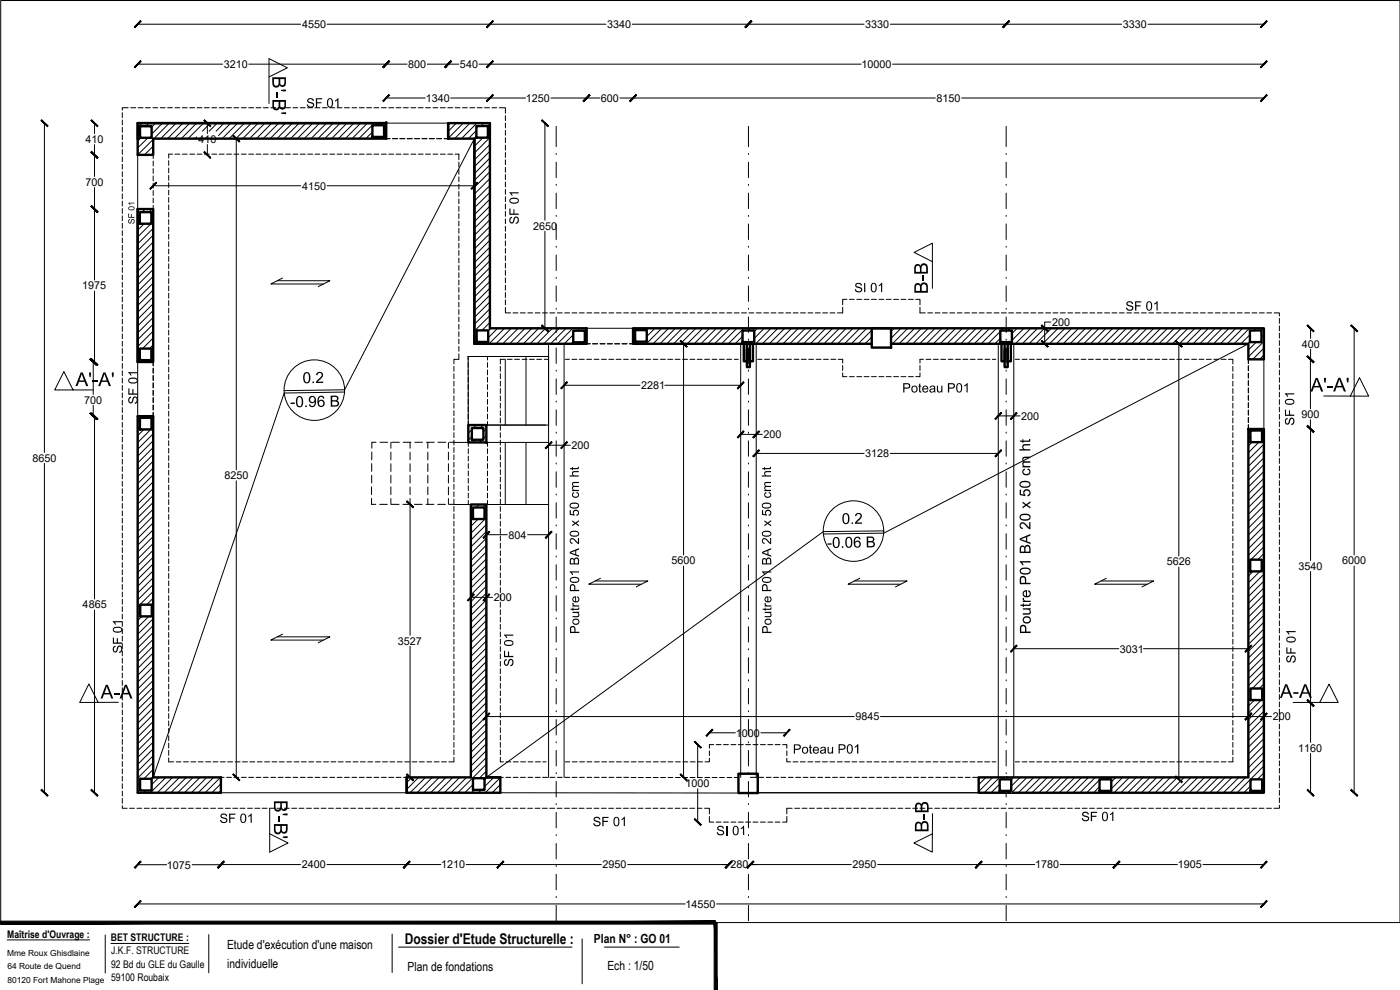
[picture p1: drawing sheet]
<svg xmlns="http://www.w3.org/2000/svg" width="420mm" height="297mm" viewBox="0 0 420 297" stroke-linecap="round" stroke-linejoin="round" font-family="sans-serif">
<defs><g id="words">
<text font-size="4.4" x="121.5" y="283.3">Dossier d'Etude Structurelle :</text>
<g font-size="3.8">
<text x="68.2" y="284.8">Etude d'exécution d'une maison</text>
<text x="178.3" y="283.1">Plan N° : GO 01</text>
<text x="68.2" y="290.5">individuelle</text>
<text x="122.3" y="291.2">Plan de fondations</text>
<text x="182.3" y="291">Ech : 1/50</text>
</g>
<g font-size="3.2">
<text x="90.6" y="8.4">4550</text>
<text x="182.2" y="8.4">3340</text>
<text x="259.7" y="8.4">3330</text>
<text x="337" y="8.4">3330</text>
<text x="67.1" y="20.4">3210</text>
<text x="122.5" y="20.4">800</text>
<text x="138" y="20.4">540</text>
<text x="258.5" y="20.4">10000</text>
<text x="127.8" y="30.6">1340</text>
<text x="157.8" y="30.6">1250</text>
<text x="180.3" y="30.6">600</text>
<text x="281.1" y="30.6">8150</text>
<text x="25.7" y="42.9">410</text>
<text x="59.6" y="42.9">410</text>
<text x="25.7" y="55.7">700</text>
<text x="90.6" y="56.9">4150</text>
<text x="160" y="68.9">2650</text>
<text x="24.6" y="86.8">1975</text>
<text x="315.8" y="97.8">200</text>
<text x="390.7" y="104.3">400</text>
<text x="192.4" y="116.7">2281</text>
<text x="25.3" y="121.1">700</text>
<text x="306.5" y="125.9">200</text>
<text x="390.6" y="125.5">900</text>
<text x="229.2" y="131.5">200</text>
<text x="171.5" y="134.7">200</text>
<text x="259.7" y="137.2">3128</text>
<text x="9.7" y="138.5">8650</text>
<text x="67.4" y="143.7">8250</text>
<text x="152.6" y="161.6">804</text>
<text x="201.5" y="169.3">5600</text>
<text x="350.2" y="169.6">5626</text>
<text x="389.7" y="171">3540</text>
<text x="402.8" y="169.3">6000</text>
<text x="24.8" y="182.5">4865</text>
<text x="148.2" y="180.4">200</text>
<text x="119.4" y="193.4">3527</text>
<text x="336.1" y="195.8">3031</text>
<text x="220.8" y="221">1000</text>
<text x="256.7" y="216.1">9845</text>
<text x="382" y="216.1">200</text>
<text x="389.6" y="225.5">1160</text>
<text x="205.7" y="236.2">1000</text>
<text x="50.1" y="260.6">1075</text>
<text x="90.6" y="260.5">2400</text>
<text x="132.4" y="260.5">1210</text>
<text x="180.8" y="260.5">2950</text>
<text x="219.2" y="260.5">280</text>
<text x="255.9" y="260.5">2950</text>
<text x="310.7" y="260.5">1780</text>
<text x="353.4" y="260.5">1905</text>
<text x="205.7" y="272.4">14550</text>
<text x="2.2" y="281.3">Maîtrise d'Ouvrage :</text>
<text x="33.3" y="282.4">BET STRUCTURE :</text>
<text x="33.4" y="286.4">J.K.F. STRUCTURE</text>
<text x="33.4" y="290.3">92 Bd du GLE du Gaulle</text>
<text x="33.4" y="294.2">59100 Roubaix</text>
</g>
<g font-size="2.5">
<text x="2.2" y="286.7">Mme Roux Ghisdlaine</text>
<text x="2.2" y="290.8">64 Route de Quend</text>
<text x="2.2" y="294.8">80120 Fort Mahone Plage</text>
</g>
</g></defs>
<g fill="none" stroke="#000" stroke-width=".3">
<path d="M41.3 19.2h25.5M41.3 7.3h48.9M74.7 19.2h47.5M98.2 7.3h83.7M128.2 19.2h9.5M143.8 19.2h114.6M189.7 7.3h69.6M267.2 7.3h69.5M267.9 19.2h111.4M344.6 7.3h34.7M13.3 36.9v98.8M28.4 36.9v3.2"/>
<path d="M62.2 36.9v3.2M115.9 29.4h11.7M135.3 29.4h22.4M163.5 36.9v29.2M165.4 29.4h14.6M186.1 29.4h94.6M288.6 29.4h90.7M28.4 43.4v9.5M28.4 56.2v27.8M46 55.7h44.2M62.2 43.4v3.1M70.9 41.6v99.4"/>
<path d="M98.2 55.7h44.2M163.5 69.4v29.1M28.4 87.3v21.3M315.4 96.6h-1.9v6.6M393.3 98.5v3M406.4 98.5v68M28 108.6v9.7M169.3 115.6h22.8M199.5 115.6h22.8M205.1 103.2v63.3M353.8 103.2v63.6M393.3 104.8v17.9"/>
<path d="M13.3 139.1v98.8M28 121.7v3.2M28.4 124.9v54.8M164.6 133.6h6.6M222.3 130.3h6.5M226.9 136h32.4M267.2 136h32.4M299.6 124.8h6.5M393.3 126v42.2M70.9 144.3v88.9M123.1 151.3v39.3M141.3 179.2h6.5"/>
<path d="M146 160.4h6.3M158.3 160.4h6.3M205.1 169.8v63.4M353.8 170.1v63.7M393.3 171.5v51.2M406.4 169.8v68.1M28.4 183v54.9M123.1 193.9v39.3M304.2 194.6h31.5M343.2 194.6h31.5M146 215h110.4M212.9 219.9h7.8"/>
<path d="M228.3 219.9h7.8M264.2 215h117.4M209.4 223.4v10M209.4 236.7v10M393.3 226v11.9M41.3 259.4h8.7M57.7 259.4h8.6M66.3 259.4h23.9M98.1 259.4h34.2M139.9 259.4h40.6M188.4 259.4h30.3M225.2 259.4h30.3"/>
<path d="M263.4 259.4h47.2M318.2 259.4h35.2M361 259.4h18.3M41.3 271.2h164.3M215.1 271.2h164.2"/>
</g>
<g fill="#000" stroke="#000" stroke-width=".3">
<path d="M42.2 18.2l-1.7 2.1 1.9-1.9zM42.2 18.2l-1.7 2.1-.2-.2z"/>
<path d="M42.2 6.2l-1.7 2.1 1.9-1.9zM42.2 6.2l-1.7 2.1-.2-.2z"/>
<path d="M116.7 18.2l-1.6 2.1 1.8-1.9zM116.7 18.2l-1.6 2.1-.2-.2z"/>
<path d="M135.3 18.2l-1.7 2.1 1.9-1.9zM135.3 18.2l-1.7 2.1-.2-.2z"/>
<path d="M146 8.1l.2 .2 1.7-2.1zM147.9 6.2l.1 .2-1.8 1.9z"/>
<path d="M147.9 18.2l-1.7 2.1 1.8-1.9zM147.9 18.2l-1.7 2.1-.2-.2z"/>
<path d="M147.9 6.2l-1.7 2.1 1.8-1.9zM147.9 6.2l-1.7 2.1-.2-.2z"/>
<path d="M223.6 8.1l.2 .2 1.6-2.1zM225.4 6.2l.2 .2-1.8 1.9z"/>
<path d="M225.4 6.2l-1.6 2.1 1.8-1.9zM225.4 6.2l-1.6 2.1-.2-.2z"/>
<path d="M300.9 8.1l.2 .2 1.7-2.1zM302.8 6.2l.2 .2-1.9 1.9z"/>
<path d="M302.8 6.2l-1.7 2.1 1.9-1.9zM302.8 6.2l-1.7 2.1-.2-.2z"/>
<path d="M380.1 6.2l-1.8 1.9 .2 .2zM380.1 6.2l.2 .2-1.8 1.9z"/>
<path d="M12.3 36.1l1.9 1.9 .2-.2zM12.3 36.1l.2-.2 1.9 1.9z"/>
<path d="M27.3 36.1l1.9 1.9 .2-.2zM27.3 36.1l.2-.2 1.9 1.9z"/>
<path d="M61.2 36.1l1.9 1.9 .1-.2zM61.4 35.9l1.8 1.9-2-1.7z"/>
<path d="M116.7 18.2l-1.8 1.9 .2 .2zM116.7 18.2l.2 .2-1.8 1.9z"/>
<path d="M116.7 28.4l-1.6 2.1 1.8-1.9zM116.7 28.4l-1.6 2.1-.2-.2z"/>
<path d="M133.4 20.1l.2 .2 1.7-2.1zM135.3 18.2l.2 .2-1.9 1.9z"/>
<path d="M146 20.1l.2 .2 1.7-2.1zM147.9 18.2l.1 .2-1.8 1.9z"/>
<path d="M146 30.3l.2 .2 1.7-2.1zM147.9 28.4l.1 .2-1.8 1.9z"/>
<path d="M147.9 28.4l-1.7 2.1 1.8-1.9zM147.9 28.4l-1.7 2.1-.2-.2z"/>
<path d="M162.5 36.1l1.9 1.9 .2-.2zM162.5 36.1l.2-.2 1.9 1.9z"/>
<path d="M175 30.3l.2 .2 1.7-2.1zM176.9 28.4l.2 .2-1.9 1.9z"/>
<path d="M176.9 28.4l-1.7 2.1 1.9-1.9zM176.9 28.4l-1.7 2.1-.2-.2z"/>
<path d="M189 30.3l.1 .2 1.7-2.1zM190.8 28.4l.2 .2-1.9 1.9z"/>
<path d="M190.8 28.4l-1.7 2.1 1.9-1.9zM190.8 28.4l-1.7 2.1-.1-.2z"/>
<path d="M380.1 28.4l-1.8 1.9 .2 .2zM380.1 28.4l.2 .2-1.8 1.9z"/>
<path d="M380.1 18.2l-1.8 1.9 .2 .2zM380.1 18.2l.2 .2-1.8 1.9z"/>
<path d="M27.3 45.7l2.1 1.6-1.9-1.8zM27.3 45.7l2.1 1.6-.2 .2z"/>
<path d="M27.3 45.7l1.9 1.8 .2-.2zM27.3 45.7l.2-.2 1.9 1.8z"/>
<path d="M46.8 54.7l-1.7 2.1 1.9-1.9zM46.8 54.7l-1.7 2.1-.1-.2z"/>
<path d="M61.4 45.5l-.2 .2 2 1.6zM61.2 45.7l2 1.6-.1 .2z"/>
<path d="M69.9 40.8l1.9 1.8 .2-.2zM69.9 40.8l.2-.2 1.9 1.8z"/>
<path d="M141.4 56.6l.2 .2 1.6-2.1zM143.2 54.7l.2 .2-1.8 1.9z"/>
<path d="M27.3 61.9l2.1 1.7-1.9-1.9zM27.3 61.9l2.1 1.7-.2 .2z"/>
<path d="M27.3 61.9l1.9 1.9 .2-.2zM27.3 61.9l.2-.2 1.9 1.9z"/>
<path d="M162.7 97.5l-.2 .2 2.1 1.6zM162.5 97.7l2.1 1.6-.2 .3z"/>
<path d="M312.5 97.7l1.9 1.9 .2-.3zM312.5 97.7l.2-.2 1.9 1.8z"/>
<path d="M392.3 97.7l1.8 1.9 .2-.3zM392.3 97.7l.2-.2 1.8 1.8z"/>
<path d="M405.4 97.7l1.8 1.9 .3-.3zM405.4 97.7l.2-.2 1.9 1.8z"/>
<path d="M27.3 107.8l2.1 1.7-1.9-1.9zM27.3 107.8l2.1 1.7-.2 .1z"/>
<path d="M27 107.8l1.8 1.8 .2-.1zM27.1 107.6l1.9 1.9-2-1.7z"/>
<path d="M170.1 114.6l-1.7 2.1 1.9-1.9zM170.1 114.6l-1.7 2.1-.1-.3z"/>
<path d="M204.1 102.3l1.9 1.9 .2-.2zM204.1 102.3l.2-.2 1.9 1.9z"/>
<path d="M223.1 114.6l-1.8 1.8 .1 .3zM223.1 114.6l.2 .2-1.9 1.9z"/>
<path d="M312.5 102.3l2.1 1.7-1.9-1.9zM312.5 102.3l2.1 1.7-.2 .2z"/>
<path d="M352.7 102.3l1.9 1.9 .2-.2zM352.7 102.3l.2-.2 1.9 1.9z"/>
<path d="M392.3 107l2 1.6-1.8-1.8zM392.3 107l2 1.6-.2 .2z"/>
<path d="M392.3 107l1.8 1.8 .2-.2zM392.3 107l.2-.2 1.8 1.8z"/>
<path d="M27.1 123.9l-.1 .1 2 1.7zM27 124l2 1.7-.2 .2z"/>
<path d="M27.3 124l1.9 1.9 .2-.2zM27.3 124l.2-.1 1.9 1.8z"/>
<path d="M165.5 132.5l-1.7 2.1 1.9-1.9zM165.5 132.5l-1.7 2.1-.2-.2z"/>
<path d="M168.3 134.4l.1 .2 1.7-2.1zM170.1 132.5l.2 .2-1.9 1.9z"/>
<path d="M223.1 129.3l-1.7 2.1 1.9-1.9zM223.1 129.3l-1.7 2.1-.1-.2z"/>
<path d="M225.9 131.2l.2 .2 1.7-2.1zM227.8 129.3l.2 .2-1.9 1.9z"/>
<path d="M227.8 135l-1.7 2.1 1.9-1.9zM227.8 135l-1.7 2.1-.2-.3z"/>
<path d="M298.6 136.8l.1 .3 1.7-2.1zM300.4 135l.2 .2-1.9 1.9z"/>
<path d="M300.4 123.8l-1.7 2 1.9-1.8zM300.4 123.8l-1.7 2-.1-.2z"/>
<path d="M305.1 123.8l-1.9 1.8 .2 .2zM305.1 123.8l.2 .2-1.9 1.8z"/>
<path d="M392.5 127.7l-.2 .2 2 1.6zM392.3 127.9l2 1.6-.2 .2z"/>
<path d="M392.3 127.9l1.8 1.8 .2-.2zM392.5 127.7l1.8 1.8-2-1.6z"/>
<path d="M122 150.5l1.9 1.8 .2-.2zM122 150.5l.2-.2 1.9 1.8z"/>
<path d="M146.8 159.4l-1.6 2.1 1.8-1.9zM146.8 159.4l-1.6 2.1-.3-.2z"/>
<path d="M142.2 178.2l-1.7 2.1 1.9-1.9zM142.2 178.2l-1.7 2.1-.2-.2z"/>
<path d="M163.6 161.3l.2 .2 1.7-2.1zM165.5 159.4l.2 .2-1.9 1.9z"/>
<path d="M144.9 180.1l.3 .2 1.6-2.1zM146.8 178.2l.2 .2-1.8 1.9z"/>
<path d="M305.1 193.6l-1.7 2.1 1.9-1.9zM305.1 193.6l-1.7 2.1-.2-.3z"/>
<path d="M373.6 195.4l.2 .3 1.7-2.1zM375.5 193.6l.2 .2-1.9 1.9z"/>
<path d="M146.8 213.9l-1.6 2.1 1.8-1.8zM146.8 213.9l-1.6 2.1-.3-.2z"/>
<path d="M213.7 218.8l-1.6 2.1 1.9-1.9zM211.9 220.7l1.8-1.9-1.6 2.1z"/>
<path d="M375.5 213.9l-1.9 1.9 .2 .2zM375.5 213.9l.2 .3-1.9 1.8z"/>
<path d="M375.5 213.9l-1.7 2.1 1.9-1.8zM375.5 213.9l-1.7 2.1-.2-.2z"/>
<path d="M380.1 213.9l-1.8 1.9 .2 .2zM380.1 213.9l.2 .3-1.8 1.8z"/>
<path d="M392.5 209.9l-.2 .2 2 1.7zM392.3 210.1l2 1.7-.2 .1z"/>
<path d="M392.3 210.1l1.8 1.8 .2-.1zM392.3 210.1l.2-.2 1.8 1.9z"/>
<path d="M12.5 236.8l-.2 .3 2.1 1.6zM12.3 237.1l2.1 1.6-.2 .2z"/>
<path d="M27.3 237.1l2.1 1.6-1.9-1.9zM27.3 237.1l2.1 1.6-.2 .2z"/>
<path d="M69.9 232.4l2.1 1.6-1.9-1.8zM69.9 232.4l2.1 1.6-.2 .3z"/>
<path d="M122 232.4l2.1 1.6-1.9-1.8zM122 232.4l2.1 1.6-.2 .3z"/>
<path d="M204.3 232.2l-.2 .2 2.1 1.6zM204.1 232.4l2.1 1.6-.2 .3z"/>
<path d="M208.4 222.6l1.8 1.8 .2-.1zM208.4 222.6l.2-.2 1.8 1.9z"/>
<path d="M235.1 220.7l.2 .2 1.7-2.1zM237 218.8l.2 .2-1.9 1.9z"/>
<path d="M352.7 233l2.1 1.6-1.9-1.8zM352.7 233l2.1 1.6-.2 .3z"/>
<path d="M392.5 236.8l-.2 .3 2 1.6zM392.3 237.1l2 1.6-.2 .2z"/>
<path d="M405.4 237.1l2.1 1.6-1.9-1.9zM405.4 237.1l2.1 1.6-.3 .2z"/>
<path d="M42.2 258.4l-1.7 2.1 1.9-1.9zM42.2 258.4l-1.7 2.1-.2-.2z"/>
<path d="M67.1 258.4l-1.6 2.1 1.8-1.9zM67.1 258.4l-1.6 2.1-.2-.2z"/>
<path d="M122.9 258.4l-1.7 2.1 1.9-1.9zM122.9 258.4l-1.7 2.1-.2-.2z"/>
<path d="M151 258.4l-1.7 2.1 1.9-1.9zM151 258.4l-1.7 2.1-.2-.2z"/>
<path d="M208.6 245.6l-.2 .2 2 1.7zM208.4 245.8l2 1.7-.2 .2z"/>
<path d="M226 258.4l-1.6 2.1 1.8-1.9zM226 258.4l-1.6 2.1-.2-.2z"/>
<path d="M226 258.4l-1.6 2.1 1.8-1.9zM226 258.4l-1.6 2.1-.2-.2z"/>
<path d="M294.5 258.4l-1.6 2.1 1.8-1.9zM294.5 258.4l-1.6 2.1-.2-.2z"/>
<path d="M335.9 258.4l-1.7 2.1 1.9-1.9zM335.9 258.4l-1.7 2.1-.2-.2z"/>
<path d="M42.2 270.2l-1.7 2.1 1.9-1.9zM42.2 270.2l-1.7 2.1-.2-.2z"/>
<path d="M67.1 258.4l-1.8 1.9 .2 .2zM67.1 258.4l.2 .2-1.8 1.9z"/>
<path d="M121 260.3l.2 .2 1.7-2.1zM122.9 258.4l.2 .2-1.9 1.9z"/>
<path d="M151 258.4l-1.9 1.9 .2 .2zM151 258.4l.2 .2-1.9 1.9z"/>
<path d="M219.5 258.4l-1.9 1.9 .2 .2zM219.5 258.4l.2 .2-1.9 1.9z"/>
<path d="M219.5 258.4l-1.9 1.9 .2 .2zM219.5 258.4l.2 .2-1.9 1.9z"/>
<path d="M294.5 258.4l-1.8 1.9 .2 .2zM294.5 258.4l.2 .2-1.8 1.9z"/>
<path d="M335.9 258.4l-1.9 1.9 .2 .2zM335.9 258.4l.2 .2-1.9 1.9z"/>
<path d="M380.1 258.4l-1.8 1.9 .2 .2zM380.1 258.4l.2 .2-1.8 1.9z"/>
<path d="M380.1 270.2l-1.8 1.9 .2 .2zM380.1 270.2l.2 .2-1.8 1.9z"/>
</g>
<!-- layer: Porteur -->
<g fill="none" stroke="#000" stroke-width=".72">
<path d="M41.3 36.9h74.6v4.7h-69.9v4.9h-4.7zM115.9 36.9h-74.6v4.8M134.5 36.9h12.5v61.6h29.1v4.7h-33.7v-61.6h-7.9zM134.5 36.9v4.7M41.3 62.7h4.7v45.9h-4.7zM261.6 98.5h5.8v5.8h-5.8zM223.2 103.2h.9v5.2h-.9zM224.2 104.9h.8v5.2h-.8zM225 103.2h1v5.2h-1zM261.6 103.2h-71.6v-4.7h189.3v9.3h-4.6v-4.6h-107.3M300.6 103.2h.9v5.2h-.9zM301.5 104.9h.9v5.2h-.9z"/>
<path d="M302.4 103.2h1v5.2h-1zM41.3 124.9h4.7v108.3h20.3v4.7h-25zM140.5 127.5h5.5v5.2h-5.5zM374.7 128.7h4.6v109.2h-85.6v-4.7h81zM141.3 151.4h4.7v81.8h4.2v4.7h-28.2v-4.7h19.3zM146 233.2h4.2M221.6 232.1h5.8v5.8h-5.8z"/>
</g>
<!-- layer: linteaux -->
<g fill="none" stroke="#000" stroke-width=".3">
<path d="M115.9 36.9h18.6M166.9 37.9v6.1M224.6 37.9v6.1M302 37.9v6.1M41.3 46.5v16.2M142.4 41.6l-39 75.4-18.1 .2M166.9 55.6h.1M166.9 46.3h.1M166.9 48.7v4.6M166.9 57.9v4.7M224.6 55.6h.1M224.6 46.3h.1"/>
<path d="M224.6 48.7v4.6M224.6 57.9v4.7M302 55.6h.1M302 46.3h.1M302 48.7v4.6M302 57.9v4.7M166.9 74.2h.1M166.9 64.9h.1M166.9 67.2v4.7M166.9 76.5v4.7M224.6 74.2h.1M224.6 64.9h.1"/>
<path d="M224.6 67.2v4.7M224.6 76.5v4.7M302 74.2h.1M302 64.9h.1M302 67.2v4.7M302 76.5v4.7M166.9 92.8h.1M166.9 83.5h.1M166.9 85.8v4.7M166.9 95.1v4.7M176.1 98.5h13.9M224.6 92.8h.1"/>
<path d="M224.6 83.5h.1M224.6 85.8v4.7M224.6 95.1v4.7M302 92.8h.1M302 83.5h.1M302 85.8v4.7M302 95.1v4.7M41.3 108.6v16.3M103.4 117.6l-18.1 .3-39.3 115.3M140.5 107h24.1v20.5h-24.1zM140.5 107h23.2M151.6 107.8v19.7"/>
<path d="M157.9 107v20.5M166.9 111.4h.1M166.9 102.1h.1M166.9 104.4v4.6M166.9 113.7v4.6M224.6 111.4h.1M224.6 102.1h.1M224.6 104.4v4.6M224.6 113.7v4.6M302 111.4h.1M302 102.1h.1M302 104.4v4.6"/>
<path d="M302 113.7v4.6M374.7 103.2l-109.4 56.8-18.2 .2M379.3 107.8v20.9M111.5 139.1v2.3M111.6 135.6l-.1 2.4M112.9 132.7h-1.3v1.8M114 132.7h2.3M117.3 132.7v1.8M117.3 135.7v2.3M117.3 139.1v2.4M117.5 132.7h2.3M121 132.7h2.3"/>
<path d="M123.1 132.7v1.8M123.1 135.7v2.3M123.1 139.1v2.4M124.5 132.7h2.3M128 132.7h2.3M128.4 132.7v1.8M128.4 135.7v2.3M128.4 139.1v2.4M131.4 132.7h2.4M134.6 132.8v1.7M134.6 135.7v2.3M134.6 139.1v2.4"/>
<path d="M134.9 132.7h29.7M140.5 127.5h23.2M151.6 132.7v18.6M157.9 132.8v18.5M166.9 139.2h.1M166.9 129.9h.1M166.9 120.6h.1M166.9 123v4.6M166.9 132.3v4.6M224.6 139.2h.1M224.6 129.9h.1M224.6 120.6h.1"/>
<path d="M224.6 123v4.6M224.6 132.3v4.6M302 139.2h.1M302 129.9h.1M302 120.6h.1M302 123v4.6M302 132.3v4.6M111.5 146.1v2.3M111.5 149.5v1.8h1.3M111.5 142.6v2.3M114 151.3h2.2M117.3 142.6v2.3"/>
<path d="M117.3 146.1v2.3M117.3 149.6v1.7M117.4 151.3h2.4M120.9 151.3h2.3M123.1 142.6v2.3M123.1 146.1v2.3M123.1 149.6v1.7M124.4 151.3h2.3M127.9 151.3h2.3M128.4 142.6v2.3M128.4 146.1v2.3M128.4 149.6v1.7"/>
<path d="M131.4 151.3h2.3M134.6 142.6v2.3M134.6 146.1v2.3M134.6 149.6v1.7M134.8 151.3h1.3M136.2 151.4h28.4M166.9 157.8h.1M166.9 148.5h.1M166.9 141.5v4.7M166.9 150.9v4.6M224.6 157.8h.1M224.6 148.5h.1"/>
<path d="M224.6 141.5v4.7M224.6 150.9v4.6M265.3 159.3l-18.2 .2-101.1 73.7M302 157.8h.1M302 148.5h.1M302 141.5v4.7M302 150.9v4.6M166.9 176.4h.1M166.9 167.1h.1M166.9 160.1v4.7M166.9 169.4v4.7M166.9 178.7v4.7"/>
<path d="M224.6 176.4h.1M224.6 167.1h.1M224.6 160.1v4.7M224.6 169.4v4.7M224.6 178.7v4.7M302 176.4h.1M302 167.1h.1M302 160.1v4.7M302 169.4v4.7M302 178.7v4.7M166.9 195h.1M166.9 185.7h.1"/>
<path d="M166.9 188v4.6M166.9 197.3v4.7M224.6 195h.1M224.6 185.7h.1M224.6 188v4.6M224.6 197.3v4.7M302 195h.1M302 185.7h.1M302 188v4.6M302 197.3v4.7M166.9 213.6h.1M166.9 204.3h.1"/>
<path d="M166.9 206.6v4.6M166.9 215.9v4.6M224.6 213.6h.1M224.6 204.3h.1M224.6 206.6v4.6M224.6 215.9v4.6M302 213.6h.1M302 204.3h.1M302 206.6v4.6M302 215.9v4.6M374.7 210.9v22.3h-39.6M379.3 210.9v27"/>
<path d="M66.3 237.9h55.7M150.2 237.9h71.1M166.9 232.1h.1M166.9 222.9h.1M166.9 225.2v4.6M166.9 234.5v4.6M224.6 232.1h.1M224.6 222.9h.1M224.6 237.9h69.1M224.6 225.2v4.6M224.6 234.5v4.6M302 232.1h.1"/>
<path d="M302 222.9h.1M302 225.2v4.6M302 234.5v4.6M166.9 260h.1M166.9 250.7h.1M166.9 241.4h.1M166.9 243.7v4.7M166.9 253.1v4.6M224.6 260h.1M224.6 250.7h.1M224.6 241.4h.1M224.6 243.7v4.7"/>
<path d="M224.6 253.1v4.6M302 260h.1M302 250.7h.1M302 241.4h.1M302 243.7v4.7M302 253.1v4.6M166.9 269.3h.1M166.9 262.3v4.7M166.9 271.6v4.7M224.6 269.3h.1M224.6 262.3v4.7M224.6 271.6v4.7"/>
<path d="M302 269.3h.1M302 262.3v4.7M302 271.6v4.7"/>
<circle cx="94.3" cy="117.1" r="9.1"/>
<circle cx="256.1" cy="159.3" r="9.1"/>
</g>
<!-- layer: AL Fondations -->
<g fill="none" stroke="#000" stroke-width=".3">
<path d="M36.7 33.8v1.5M36.7 36v1.5M36.7 38.2v1.5M38.5 32.3h-1.8v.7M39.2 32.3h1.5M41.4 32.3h1.5M43.6 32.3h1.5M45.9 32.3h1.4M48.1 32.3h1.5M50.3 32.3h1.5M52.5 32.3h1.5M54.7 32.3h1.5"/>
<path d="M56.9 32.3h1.5M59.1 32.3h1.5M61.3 32.3h1.5M63.6 32.3h1.4M65.8 32.3h1.5M68 32.3h1.5M70.2 32.3h1.5M72.4 32.3h1.5M74.6 32.3h1.5M76.8 32.3h1.5M79 32.3h1.5M81.3 32.3h1.5"/>
<path d="M83.5 32.3h1.5M85.7 32.3h1.5M87.9 32.3h1.5M90.1 32.3h1.5M92.3 32.3h1.5M94.5 32.3h1.5M96.8 32.3h1.4M99 32.3h1.5M101.2 32.3h1.5M103.4 32.3h1.5M105.6 32.3h1.5M107.8 32.3h1.5"/>
<path d="M110 32.3h1.5M112.2 32.3h1.5M114.5 32.3h1.5M116.7 32.3h1.5M118.9 32.3h1.5M121.1 32.3h1.5M123.3 32.3h1.5M125.5 32.3h1.5M127.7 32.3h1.5M130 32.3h1.4M132.2 32.3h1.4M134.4 32.3h1.4"/>
<path d="M136.6 32.3h1.4M138.8 32.3h1.5M141 32.3h1.5M143.2 32.3h1.5M145.4 32.3h1.5M147.7 32.3h1.4M149.9 32.3h1.8v1.7M151.7 34.7v1.5M151.7 36.9v1.5M151.7 39.1v1.5M36.7 40.5v1.4M36.7 42.7v1.4"/>
<path d="M36.7 44.9v1.4M36.7 47.1v1.4M36.7 49.3v1.4M36.7 51.5v1.5M36.7 53.7v1.5M36.7 55.9v1.5M36.7 58.2v1.4M46 46.5v1.1M46 48.3v1.5M46 50.6v1.4M46 52.8v1.5M46 55v1.5"/>
<path d="M46 57.2v1.5M46 59.4v1.5M50.6 48.2v1.4M50.6 50.4v1.5M50.6 52.6v1.5M50.6 54.8v1.5M50.6 57.1v1.4M50.6 59.3v1.4M51.8 46.3h-1.2v1.1M52.5 46.3h1.5M54.7 46.3h1.5M56.9 46.3h1.5"/>
<path d="M59.1 46.3h1.5M61.3 46.3h1.5M63.6 46.3h1.4M65.8 46.3h1.5M68 46.3h1.5M70.2 46.3h1.5M72.4 46.3h1.5M74.6 46.3h1.5M76.8 46.3h1.5M79 46.3h1.5M81.3 46.3h1.5M83.5 46.3h1.5"/>
<path d="M85.7 46.3h1.5M87.9 46.3h1.5M90.1 46.3h1.5M92.3 46.3h1.5M94.5 46.3h1.5M96.8 46.3h1.4M99 46.3h1.5M101.2 46.3h1.5M103.4 46.3h1.5M105.6 46.3h1.5M107.8 46.3h1.5M110 46.3h1.5"/>
<path d="M112.2 46.3h1.5M114.5 46.3h1.5M115.9 41.6h1.2M116.7 46.3h1.5M117.8 41.6h1.5M118.9 46.3h1.5M120 41.6h1.5M121.1 46.3h1.5M122.2 41.6h1.5M123.3 46.3h1.5M124.5 41.6h1.4M125.5 46.3h1.5"/>
<path d="M126.7 41.6h1.4M127.7 46.3h1.5M128.9 41.6h1.4M130 46.3h1.4M131.1 41.6h1.4M132.2 46.3h1.4M133.3 41.6h1.2M134.4 46.3h1.4M136.6 46.3h1.1v1.6M137.7 48.6v1.5M137.7 50.8v1.5M137.7 53.1v1.4"/>
<path d="M137.7 55.3v1.5M137.7 57.5v1.5M137.7 59.7v1.5M151.7 41.3v1.5M151.7 43.5v1.5M151.7 45.7v1.5M151.7 47.9v1.5M151.7 50.2v1.5M151.7 52.4v1.5M151.7 54.6v1.5M151.7 56.8v1.5M151.7 59v1.5"/>
<path d="M36.7 60.4v1.4M36.7 62.6v1.4M36.7 64.8v1.4M36.7 67v1.5M36.7 69.2v1.5M36.7 71.4v1.5M36.7 73.6v1.5M36.7 75.8v1.5M36.7 78v1.5M46 61.6v1.1M50.6 61.5v1.4M50.6 63.7v1.4"/>
<path d="M50.6 65.9v1.4M50.6 68.1v1.5M50.6 70.3v1.5M50.6 72.5v1.5M50.6 74.7v1.5M50.6 76.9v1.5M50.6 79.1v1.5M137.7 61.9v1.5M137.7 64.1v1.5M137.7 66.3v1.5M137.7 68.5v1.5M137.7 70.8v1.4"/>
<path d="M137.7 73v1.5M137.7 75.2v1.5M137.7 77.4v1.5M137.7 79.6v1.5M151.7 61.2v1.5M151.7 63.4v1.5M151.7 65.7v1.4M151.7 67.9v1.5M151.7 70.1v1.5M151.7 72.3v1.5M151.7 74.5v1.5M151.7 76.7v1.5"/>
<path d="M151.7 78.9v1.5M36.7 80.2v1.5M36.7 82.5v1.4M36.7 84.7v1.5M36.7 86.9v1.5M36.7 89.1v1.5M36.7 91.3v1.5M36.7 93.5v1.5M36.7 95.7v1.5M36.7 97.9v1.5M50.6 81.4v1.4M50.6 83.6v1.5"/>
<path d="M50.6 85.8v1.5M50.6 88v1.5M50.6 90.2v1.5M50.6 92.4v1.5M50.6 94.6v1.5M50.6 96.8v1.5M50.6 99v1.5M137.7 81.8v1.5M137.7 84v1.5M137.7 86.3v1.4M137.7 88.5v1.4M137.7 90.7v1.4"/>
<path d="M137.7 92.9v1.4M137.7 95.1v1.4M137.7 97.3v1.5M137.7 99.5v1.5M151.7 92.2v1.7h1.5M151.7 81.1v1.5M151.7 83.4v1.5M151.7 85.6v1.5M151.7 87.8v1.5M151.7 90v1.5M154 93.9h1.4M156.2 93.9h1.4"/>
<path d="M158.4 93.9h1.5M160.6 93.9h1.5M162.8 93.9h1.5M165 93.9h1.5M167.3 93.9h1.4M169.5 93.9h1.4M171.7 93.9h1.4M173.9 93.9h1.4M176.1 93.9h1.5M178.3 93.9h1.5M180.5 93.9h1.5M182.8 93.9h1.4"/>
<path d="M185 93.9h1.4M187.2 93.9h1.4M189.4 93.9h1.4M191.6 93.9h1.4M193.8 93.9h1.5M196 93.9h1.5M198.2 93.9h1.5M200.4 93.9h1.5M202.6 93.9h1.5M204.9 93.9h1.4M207.1 93.9h1.4M209.3 93.9h1.5"/>
<path d="M211.5 93.9h1.5M213.7 93.9h1.5M215.9 93.9h1.5M218.1 93.9h1.5M220.3 93.9h1.5M222.5 93.9h1.5M224.8 93.9h1.4M227 93.9h1.5M229.2 93.9h1.5M231.4 93.9h1.5M233.6 93.9h1.5M235.8 93.9h1.5"/>
<path d="M238 93.9h1.5M240.2 93.9h1.5M242.5 93.9h1.4M244.7 93.9h1.5M246.9 93.9h1.5M249.1 93.9h1.5M252.9 92.2v1.7h-1.6M254.2 89.8h-1.3v1.7M254.9 89.8h1.5M257.1 89.8h1.5M259.3 89.8h1.5M261.5 89.8h1.5"/>
<path d="M263.8 89.8h1.5M266 89.8h1.5M268.2 89.8h1.5M270.4 89.8h1.5M272.6 89.8h1.5M274.8 89.8h1.3v1.7M276.1 92.2v1.7h1.6M278.4 93.9h1.5M280.6 93.9h1.5M282.8 93.9h1.5M285 93.9h1.5M287.3 93.9h1.4"/>
<path d="M289.5 93.9h1.5M291.7 93.9h1.5M293.9 93.9h1.5M296.1 93.9h1.5M298.3 93.9h1.5M300.5 93.9h1.5M302.7 93.9h1.5M305 93.9h1.5M307.2 93.9h1.5M309.4 93.9h1.5M311.6 93.9h1.5M313.8 93.9h1.5"/>
<path d="M316 93.9h1.5M318.2 93.9h1.5M320.5 93.9h1.4M322.7 93.9h1.4M324.9 93.9h1.4M327.1 93.9h1.4M329.3 93.9h1.5M331.5 93.9h1.5M333.7 93.9h1.5M335.9 93.9h1.5M338.2 93.9h1.4M340.4 93.9h1.4"/>
<path d="M342.6 93.9h1.4M344.8 93.9h1.4M347 93.9h1.5M349.2 93.9h1.5M351.4 93.9h1.5M353.6 93.9h1.5M355.9 93.9h1.4M358.1 93.9h1.4M360.3 93.9h1.4M362.5 93.9h1.4M364.7 93.9h1.5M366.9 93.9h1.5"/>
<path d="M369.1 93.9h1.5M371.3 93.9h1.5M373.5 93.9h1.5M375.8 93.9h1.4M378 93.9h1.4M380.2 93.9h1.4M382.4 93.9h1.6v.9M384 95.5v1.5M384 97.8v1.5M384 100v1.5M36.7 100.2v1.4M36.7 102.4v1.5"/>
<path d="M36.7 104.6v1.5M36.7 106.8v1.5M36.7 109v1.5M36.7 111.2v1.5M36.7 113.4v1.5M36.7 115.6v1.5M36.7 117.9v1.5M46 108.6v1.2M46 110.5v1.5M46 112.7v1.5M46 114.9v1.5M46 117.1v1.5"/>
<path d="M46 119.3v1.5M50.6 101.3v1.5M50.6 103.5v1.5M50.6 105.7v1.5M50.6 107.9v1.5M50.6 110.1v1.5M50.6 112.3v1.5M50.6 114.5v1.5M50.6 116.8v1.4M50.6 119v1.5M136.2 109.9v1.5M136.2 112.1v1.5"/>
<path d="M136.2 114.4v1.5M136.2 116.6v1.5M136.2 118.8v1.5M137.7 106.2v1.6h-1.5v1.4M137.7 101.7v1.5M137.7 104v1.4M140.5 107v1M140.5 108.8v1.4M140.5 111v1.5M140.5 113.2v1.5M140.5 115.4v1.5M140.5 117.6v1.5"/>
<path d="M140.5 119.8v1.5M146.3 107v1M146.3 108.8v1.4M146.3 111v1.5M146.3 113.2v1.5M146.3 115.4v1.5M146.3 117.6v1.5M146.3 119.8v1.5M150.2 109.9v1.5M150.2 112.1v1.5M150.2 114.4v1.5M150.2 116.6v1.5"/>
<path d="M150.2 118.8v1.5M151.5 107.8h-1.3v1.4M152.2 107.8h1.5M154.4 107.8h1.5M156.7 107.8h1.5M158.9 107.8h1.5M161.1 107.8h1.5M163.3 107.8h1.3M169.7 107.8h1.2M171.7 107.8h1.4M173.9 107.8h1.4M176.1 103.2h1"/>
<path d="M176.1 107.8h1.4M177.8 103.2h1.5M178.3 107.8h1.4M180.1 103.2h1.5M180.5 107.8h1.5M182.3 103.2h1.5M182.7 107.8h1.5M184.5 103.2h1.5M184.9 107.8h1.5M186.7 103.2h1.5M187.2 107.8h1.4M188.9 103.2h1.1"/>
<path d="M189.4 107.8h1.4M191.6 107.8h1.4M193.8 107.8h1.4M196 107.8h1.4M198.2 107.8h1.5M200.4 107.8h1.5M202.6 107.8h1.5M204.9 107.8h1.4M207.1 107.8h1.4M209.3 107.8h1.4M211.5 107.8h1.4M213.7 107.8h1.5"/>
<path d="M215.9 107.8h1.5M218.1 107.8h1.5M220.3 107.8h1.3M227.4 107.8h1.3M229.4 107.8h1.5M231.6 107.8h1.5M233.8 107.8h1.5M236.1 107.8h1.4M238.3 107.8h1.5M240.5 107.8h1.5M242.7 107.8h1.5M244.9 107.8h1.5"/>
<path d="M247.1 107.8h1.5M249.3 107.8h1.5M251.5 107.8h1.4v1.2M252.9 111.9v1.1h1.3M252.9 109.7v1.5M254.9 113h1.5M257.1 113h1.5M259.3 113h1.5M261.5 113h1.5M263.8 113h1.5M266 113h1.5M268.2 113h1.5"/>
<path d="M270.4 113h1.5M272.6 113h1.5M276.1 111.9v1.1h-1.3M276.1 109.7v1.5M277.2 107.8h-1.1v1.2M277.9 107.8h1.5M280.1 107.8h1.5M282.3 107.8h1.5M284.6 107.8h1.4M286.8 107.8h1.4M289 107.8h1.4M291.2 107.8h1.5"/>
<path d="M293.4 107.8h1.5M295.6 107.8h1.5M297.8 107.8h1.1M304.7 107.8h1.3M306.7 107.8h1.5M308.9 107.8h1.5M311.2 107.8h1.4M313.4 107.8h1.4M315.6 107.8h1.5M317.8 107.8h1.5M320 107.8h1.5M322.2 107.8h1.5"/>
<path d="M324.4 107.8h1.5M326.6 107.8h1.5M328.8 107.8h1.5M331.1 107.8h1.5M333.3 107.8h1.5M335.5 107.8h1.5M337.7 107.8h1.5M339.9 107.8h1.5M342.1 107.8h1.5M344.3 107.8h1.5M346.6 107.8h1.4M348.8 107.8h1.5"/>
<path d="M351 107.8h1.5M353.2 107.8h1.5M355.4 107.8h1.5M357.6 107.8h1.5M359.8 107.8h1.5M362 107.8h1.5M364.3 107.8h1.4M366.5 107.8h1.5M368.7 107.8h1.3v1.4M370 109.9v1.5M370 112.1v1.5M370 114.4v1.5"/>
<path d="M370 116.6v1.5M370 118.8v1.5M374.7 107.8v1.2M374.7 109.8v1.4M374.7 112v1.4M374.7 114.2v1.5M374.7 116.4v1.5M374.7 118.6v1.5M384 102.2v1.5M384 104.4v1.5M384 106.6v1.5M384 108.8v1.5"/>
<path d="M384 111v1.5M384 113.3v1.4M384 115.5v1.5M384 117.7v1.5M384 119.9v1.5M36.7 120.1v1.5M36.7 122.3v1.5M36.7 124.5v1.5M36.7 126.7v1.5M36.7 128.9v1.5M36.7 131.1v1.5M36.7 133.4v1.4"/>
<path d="M36.7 135.6v1.5M36.7 137.8v1.5M36.7 140v1.5M46 121.5v1.5M46 123.8v1.1M50.6 121.2v1.5M50.6 123.4v1.5M50.6 125.6v1.5M50.6 127.8v1.5M50.6 130v1.5M50.6 132.2v1.5M50.6 134.5v1.5"/>
<path d="M50.6 136.7v1.5M50.6 138.9v1.5M136.2 121v1.5M136.2 123.2v1.5M136.2 125.4v1.5M136.2 127.6v1.5M136.2 129.8v1.5M136.2 132.1v1.4M136.2 134.3v1.4M136.2 136.5v1.5M136.2 138.7v1.5M140.5 122v1.5"/>
<path d="M140.5 124.2v1.5M140.5 126.5v1M140.5 132.7v1.2M140.5 134.6v1.5M140.5 136.8v1.5M140.5 139.1v1.5M146.3 122v1.5M146.3 124.2v1.5M146.3 126.5v1M146.3 132.7v1.2M146.3 134.6v1.5M146.3 136.9v1.4"/>
<path d="M146.3 139.1v1.5M150.2 121v1.5M150.2 123.2v1.5M150.2 125.4v1.5M150.2 127.6v1.5M150.2 129.8v1.5M150.2 132.1v1.4M150.2 134.3v1.4M150.2 136.5v1.5M150.2 138.7v1.5M370 121v1.5M370 123.2v1.5"/>
<path d="M370 125.4v1.5M370 127.6v1.5M370 129.8v1.5M370 132.1v1.4M370 134.3v1.4M370 136.5v1.5M370 138.7v1.5M374.7 120.8v1.5M374.7 123v1.5M374.7 125.3v1.4M374.7 127.5v1.2M384 122.1v1.5"/>
<path d="M384 124.3v1.5M384 126.5v1.5M384 128.7v1.5M384 131v1.4M384 133.2v1.4M384 135.4v1.4M384 137.6v1.5M384 139.8v1.5M36.7 142.2v1.5M36.7 144.4v1.5M36.7 146.6v1.5M36.7 148.8v1.5"/>
<path d="M36.7 151.1v1.4M36.7 153.3v1.5M36.7 155.5v1.5M36.7 157.7v1.5M36.7 159.9v1.5M50.6 141.1v1.5M50.6 143.3v1.5M50.6 145.5v1.5M50.6 147.7v1.5M50.6 149.9v1.5M50.6 152.2v1.5M50.6 154.4v1.5"/>
<path d="M50.6 156.6v1.5M50.6 158.8v1.5M136.2 140.9v1.5M136.2 143.1v1.5M136.2 145.3v1.5M136.2 147.6v1.4M136.2 149.8v1.4M136.2 152v1.4M136.2 154.2v1.4M136.2 156.4v1.4M136.2 158.6v1.5M140.5 141.3v1.5"/>
<path d="M140.5 143.5v1.5M140.5 145.7v1.5M140.5 147.9v1.5M140.5 150.1v1.2M146.3 141.3v1.5M146.3 143.5v1.5M146.3 145.7v1.5M146.3 147.9v1.5M146.3 150.1v1.2M150.2 140.9v1.5M150.2 143.1v1.5M150.2 145.3v1.5"/>
<path d="M150.2 147.6v1.4M150.2 149.8v1.4M150.2 152v1.4M150.2 154.2v1.4M150.2 156.4v1.4M150.2 158.6v1.5M370 140.9v1.5M370 143.1v1.5M370 145.3v1.5M370 147.6v1.4M370 149.8v1.4M370 152v1.4"/>
<path d="M370 154.2v1.4M370 156.4v1.4M370 158.6v1.5M384 142v1.5M384 144.2v1.5M384 146.4v1.5M384 148.7v1.4M384 150.9v1.4M384 153.1v1.4M384 155.3v1.4M384 157.5v1.5M384 159.7v1.5"/>
<path d="M36.7 162.1v1.5M36.7 164.3v1.5M36.7 166.5v1.5M36.7 168.8v1.5M36.7 171v1.5M36.7 173.2v1.5M36.7 175.4v1.5M36.7 177.6v1.5M36.7 179.8v1.5M50.6 161v1.5M50.6 163.2v1.5M50.6 165.4v1.5"/>
<path d="M50.6 167.7v1.4M50.6 169.9v1.5M50.6 172.1v1.5M50.6 174.3v1.5M50.6 176.5v1.5M50.6 178.7v1.5M136.2 160.8v1.5M136.2 163v1.5M136.2 165.3v1.4M136.2 167.5v1.4M136.2 169.7v1.4M136.2 171.9v1.4"/>
<path d="M136.2 174.1v1.5M136.2 176.3v1.5M136.2 178.5v1.5M150.2 160.8v1.5M150.2 163v1.5M150.2 165.3v1.4M150.2 167.5v1.4M150.2 169.7v1.4M150.2 171.9v1.4M150.2 174.1v1.5M150.2 176.3v1.5M150.2 178.5v1.5"/>
<path d="M370 160.8v1.5M370 163v1.5M370 165.3v1.4M370 167.5v1.4M370 169.7v1.4M370 171.9v1.4M370 174.1v1.5M370 176.3v1.5M370 178.5v1.5M384 161.9v1.5M384 164.2v1.4M384 166.4v1.4"/>
<path d="M384 168.6v1.4M384 170.8v1.4M384 173v1.4M384 175.2v1.5M384 177.4v1.5M384 179.6v1.5M36.7 182v1.5M36.7 184.3v1.4M36.7 186.5v1.4M36.7 188.7v1.4M36.7 190.9v1.4M36.7 193.1v1.4"/>
<path d="M36.7 195.3v1.5M36.7 197.5v1.5M36.7 199.7v1.5M50.6 180.9v1.5M50.6 183.1v1.5M50.6 185.4v1.4M50.6 187.6v1.4M50.6 189.8v1.4M50.6 192v1.4M50.6 194.2v1.5M50.6 196.4v1.5M50.6 198.6v1.5"/>
<path d="M136.2 180.7v1.5M136.2 183v1.4M136.2 185.2v1.4M136.2 187.4v1.4M136.2 189.6v1.4M136.2 191.8v1.5M136.2 194v1.5M136.2 196.2v1.5M136.2 198.4v1.5M150.2 180.7v1.5M150.2 183v1.4M150.2 185.2v1.4"/>
<path d="M150.2 187.4v1.4M150.2 189.6v1.4M150.2 191.8v1.5M150.2 194v1.5M150.2 196.2v1.5M150.2 198.4v1.5M370 180.7v1.5M370 183v1.4M370 185.2v1.4M370 187.4v1.4M370 189.6v1.4M370 191.8v1.5"/>
<path d="M370 194v1.5M370 196.2v1.5M370 198.4v1.5M384 181.8v1.5M384 184.1v1.4M384 186.3v1.4M384 188.5v1.4M384 190.7v1.4M384 192.9v1.5M384 195.1v1.5M384 197.3v1.5M384 199.5v1.5"/>
<path d="M36.7 202v1.4M36.7 204.2v1.4M36.7 206.4v1.4M36.7 208.6v1.4M36.7 210.8v1.5M36.7 213v1.5M36.7 215.2v1.5M36.7 217.4v1.5M36.7 219.7v1.4M50.6 200.8v1.5M50.6 203.1v1.4M50.6 205.3v1.4"/>
<path d="M50.6 207.5v1.4M50.6 209.7v1.4M50.6 211.9v1.5M50.6 214.1v1.5M50.6 216.3v1.5M50.6 218.6v1.4M136.2 200.6v1.5M136.2 202.8v1.5M136.2 205v1.5M136.2 207.3v1.4M136.2 209.5v1.5M136.2 211.7v1.5"/>
<path d="M136.2 213.9v1.5M136.2 216.1v1.5M136.2 218.3v1.5M150.2 200.6v1.5M150.2 202.8v1.5M150.2 205v1.5M150.2 207.3v1.4M150.2 209.5v1.5M150.2 211.7v1.5M150.2 213.9v1.5M150.2 216.1v1.5M150.2 218.3v1.5"/>
<path d="M370 200.6v1.5M370 202.8v1.5M370 205v1.5M370 207.3v1.4M370 209.5v1.5M370 211.7v1.5M370 213.9v1.5M370 216.1v1.5M370 218.3v1.5M384 201.7v1.5M384 203.9v1.5M384 206.1v1.5"/>
<path d="M384 208.4v1.5M384 210.6v1.5M384 212.8v1.5M384 215v1.5M384 217.2v1.5M384 219.4v1.5M36.7 221.9v1.4M36.7 224.1v1.4M36.7 226.3v1.4M36.7 228.5v1.5M36.7 230.7v1.5M36.7 232.9v1.5"/>
<path d="M36.7 235.1v1.5M36.7 237.3v1.5M36.7 239.6v1.4M50.6 220.8v1.4M50.6 223v1.4M50.6 225.2v1.4M50.6 227.4v1.2h1.5M52.9 228.6h1.4M55.1 228.6h1.5M57.3 228.6h1.5M59.5 228.6h1.5M61.7 228.6h1.5"/>
<path d="M63.9 228.6h1.5M66.1 228.6h1.5M66.3 233.2h1M68 233.2h1.5M68.3 228.6h1.5M70.2 233.2h1.5M70.6 228.6h1.5M72.4 233.2h1.5M72.8 228.6h1.5M74.6 233.2h1.5M75 228.6h1.5M76.8 233.2h1.5"/>
<path d="M77.2 228.6h1.5M79 233.2h1.5M79.4 228.6h1.5M81.3 233.2h1.5M81.6 228.6h1.5M83.5 233.2h1.5M83.8 228.6h1.5M85.7 233.2h1.5M86.1 228.6h1.4M87.9 233.2h1.5M88.3 228.6h1.4M90.1 233.2h1.5"/>
<path d="M90.5 228.6h1.4M92.3 233.2h1.5M92.7 228.6h1.4M94.5 233.2h1.5M94.9 228.6h1.5M96.8 233.2h1.4M97.1 228.6h1.5M99 233.2h1.5M99.3 228.6h1.5M101.2 233.2h1.5M101.5 228.6h1.5M103.4 233.2h1.5"/>
<path d="M103.8 228.6h1.4M105.6 233.2h1.5M106 228.6h1.4M107.8 233.2h1.5M108.2 228.6h1.4M110 233.2h1.5M110.4 228.6h1.4M112.2 233.2h1.5M112.6 228.6h1.5M114.5 233.2h1.5M114.8 228.6h1.5M116.7 233.2h1.5"/>
<path d="M117 228.6h1.5M118.9 233.2h1.5M119.3 228.6h1.4M121.1 233.2h.9M121.5 228.6h1.4M123.7 228.6h1.4M125.9 228.6h1.4M128.1 228.6h1.4M130.3 228.6h1.5M132.5 228.6h1.5M136.2 220.5v1.5M136.2 222.7v1.5"/>
<path d="M136.2 225v1.5M136.2 227.2v1.4h-1.5M150.2 233.2h.8M150.2 227.2v1.4h.9M150.2 220.5v1.5M150.2 222.7v1.5M150.2 225v1.5M151.8 233.2h1.5M151.8 228.6h1.5M154 233.2h1.5M154.1 228.6h1.4M156.2 233.2h1.5"/>
<path d="M156.3 228.6h1.4M158.5 233.2h1.4M158.5 228.6h1.4M160.7 233.2h1.4M160.7 228.6h1.5M162.9 233.2h1.4M162.9 228.6h1M165.1 233.2h1.4M167.3 233.2h1.4M169.5 233.2h1.5M169.7 228.6h1.3M171.7 233.2h1.5"/>
<path d="M171.7 228.6h1.5M173.9 233.2h1.5M173.9 228.6h1.5M176.1 233.2h1.5M176.1 228.6h1.5M178.4 233.2h1.4M178.4 228.6h1.5M180.6 233.2h1.4M180.6 228.6h1.5M182.8 233.2h1.4M182.8 228.6h1.5M185 233.2h1.5"/>
<path d="M185 228.6h1.5M187.2 233.2h1.5M187.2 228.6h1.5M189.4 233.3h1.5M189.4 228.6h1.5M191.6 233.3h1.5M191.6 228.6h1.5M193.8 233.3h1.5M193.9 228.6h1.4M196 233.3h1.5M196.1 228.6h1.5M198.2 233.3h1.5"/>
<path d="M198.3 228.6h1.5M200.5 233.3h1.4M200.5 228.6h1.5M202.7 233.3h1.5M202.7 228.6h1.5M204.9 233.3h1.5M204.9 228.6h1.5M207.1 233.3h1.5M207.1 228.6h1.5M209.3 233.3h1.5M209.3 228.6h1.5M211.5 233.3h1.5"/>
<path d="M212.9 227.5v1.1h-1.3M212.9 225.3v1.4M213.7 233.3h1.5M214.2 223.4h-1.3v1.1M214.9 223.4h1.5M215.9 233.3h1.5M217.1 223.4h1.5M218.2 233.3h1.4M219.4 223.4h1.5M220.4 233.3h.9M221.6 223.4h1.5M223.8 223.4h1.5"/>
<path d="M225.2 233.2h1.8M226 223.4h1.5M227.7 233.2h1.5M228.2 223.4h1.5M230 233.2h1.4M230.4 223.4h1.5M232.2 233.2h1.4M232.6 223.4h1.5M234.4 233.2h1.4M234.9 223.4h1.2v1.1M236.1 227.5v1.1h1.2M236.1 225.3v1.4"/>
<path d="M236.6 233.2h1.4M238 228.6h1.5M238.8 233.2h1.5M240.2 228.6h1.5M241 233.2h1.5M242.4 228.6h1.5M243.2 233.2h1.5M244.6 228.6h1.5M245.4 233.2h1.5M246.8 228.6h1.5M247.7 233.2h1.4M249 228.6h1.5"/>
<path d="M249.9 233.2h1.4M251.3 228.6h1.5M252.1 233.2h1.4M253.5 228.6h1.5M254.3 233.2h1.4M255.7 228.6h1.5M256.5 233.2h1.5M257.9 228.6h1.5M258.7 233.2h1.5M260.1 228.6h1.5M260.9 233.2h1.5M262.3 228.6h1.5"/>
<path d="M263.1 233.2h1.5M264.5 228.6h1.5M265.3 233.2h1.5M266.8 228.6h1.4M267.5 233.2h1.5M269 228.6h1.5M269.7 233.2h1.5M271.2 228.6h1.5M272 233.2h1.5M273.4 228.6h1.5M274.2 233.2h1.5M275.6 228.6h1.5"/>
<path d="M276.4 233.2h1.5M277.8 228.6h1.5M278.6 233.2h1.5M280 228.6h1.5M280.8 233.2h1.5M282.2 228.6h1.5M283 233.2h1.5M284.5 228.6h1.5M285.2 233.2h1.5M286.7 228.6h1.5M287.5 233.2h1.4M288.9 228.6h1.5"/>
<path d="M289.7 233.2h1.5M291.1 228.6h1.5M291.9 233.2h1.8M293.3 228.6h1.5M295.5 228.6h1.5M297.7 228.6h1.2M304.7 228.6h1.3M306.7 228.6h1.5M308.9 228.6h1.5M311.2 228.6h1.4M313.4 228.6h1.4M315.6 228.6h1.5"/>
<path d="M317.8 228.6h1.5M320 228.6h1.5M322.2 228.6h1.5M324.4 228.6h1.5M326.6 228.6h1.5M328.8 228.6h1.5M331.1 228.6h1.5M333.3 228.6h1.5M335.5 228.6h1.5M337.7 228.6h1.5M339.9 228.6h1.5M342.1 228.6h1.5"/>
<path d="M344.3 228.6h1.5M346.6 228.6h1.4M348.8 228.6h1.5M351 228.6h1.5M353.2 228.6h1.5M355.4 228.6h1.5M357.6 228.6h1.5M359.8 228.6h1.5M362 228.6h1.5M364.3 228.6h1.4M366.5 228.6h1.5M370 220.5v1.5"/>
<path d="M370 222.7v1.5M370 225v1.5M370 227.2v1.4h-1.3M384 221.6v1.5M384 223.9v1.4M384 226.1v1.5M384 228.3v1.5M384 230.5v1.5M384 232.7v1.5M384 234.9v1.5M384 237.1v1.5M384 239.3v1.5"/>
<path d="M36.7 241.8v.7h1.4M38.9 242.5h1.4M41.1 242.5h1.4M43.3 242.5h1.5M45.5 242.5h1.5M47.7 242.5h1.5M50 242.5h1.4M52.2 242.5h1.4M54.4 242.5h1.4M56.6 242.5h1.4M58.8 242.5h1.5M61 242.5h1.5"/>
<path d="M63.2 242.5h1.5M65.4 242.5h1.5M67.6 242.5h1.5M69.9 242.5h1.4M72.1 242.5h1.4M74.3 242.5h1.4M76.5 242.5h1.5M78.7 242.5h1.5M80.9 242.5h1.5M83.1 242.5h1.5M85.3 242.5h1.5M87.5 242.5h1.5"/>
<path d="M89.7 242.5h1.5M92 242.5h1.5M94.2 242.5h1.5M96.4 242.5h1.5M98.6 242.5h1.5M100.8 242.5h1.5M103 242.5h1.5M105.2 242.5h1.5M107.5 242.5h1.4M109.7 242.5h1.5M111.9 242.5h1.5M114.1 242.5h1.5"/>
<path d="M116.3 242.5h1.5M118.5 242.5h1.5M120.7 242.5h1.5M122.9 242.5h1.5M125.2 242.5h1.4M127.4 242.5h1.5M129.6 242.5h1.5M131.8 242.5h1.5M134 242.5h1.5M136.2 242.5h1.5M138.4 242.5h1.5M140.6 242.5h1.5"/>
<path d="M142.9 242.5h1.5M145.1 242.5h1.5M147.3 242.5h1.5M149.5 242.5h1.5M151.7 242.5h1.5M153.9 242.5h1.5M156.1 242.5h1.5M158.4 242.5h1.4M160.6 242.5h1.5M162.8 242.5h1.5M165 242.5h1.5M167.2 242.5h1.5"/>
<path d="M169.4 242.5h1.5M171.6 242.5h1.5M173.8 242.5h1.5M176.1 242.5h1.4M178.3 242.5h1.4M180.5 242.5h1.4M182.7 242.5h1.5M184.9 242.5h1.5M187.1 242.5h1.5M189.3 242.5h1.5M191.6 242.5h1.4M193.8 242.5h1.4"/>
<path d="M196 242.5h1.4M198.2 242.5h1.4M200.4 242.5h1.4M202.6 242.5h1.5M204.8 242.5h1.5M207 242.5h1.5M209.3 242.5h1.4M211.5 242.5h1.4v1.7M212.9 245v1.7h1.3M214.9 246.7h1.5M217.1 246.7h1.5M219.4 246.7h1.5"/>
<path d="M221.6 246.7h1.5M223.8 246.7h1.5M226 246.7h1.5M228.2 246.7h1.5M230.4 246.7h1.5M232.6 246.7h1.5M236.1 245v1.7h-1.2M237.7 242.5h-1.6v1.7M238.5 242.5h1.5M240.7 242.5h1.5M242.9 242.5h1.5M245.2 242.5h1.4"/>
<path d="M247.4 242.5h1.4M249.6 242.5h1.4M251.8 242.5h1.4M254 242.5h1.5M256.2 242.5h1.5M258.4 242.5h1.5M260.6 242.5h1.5M262.8 242.5h1.5M265 242.5h1.5M267.3 242.5h1.4M269.5 242.5h1.4M271.7 242.5h1.5"/>
<path d="M273.9 242.5h1.5M276.1 242.5h1.5M278.3 242.5h1.5M280.5 242.5h1.5M282.7 242.5h1.5M284.9 242.5h1.5M287.2 242.5h1.5M289.4 242.5h1.5M291.6 242.5h1.5M293.8 242.5h1.5M296 242.5h1.5M298.2 242.5h1.5"/>
<path d="M300.4 242.5h1.5M302.7 242.5h1.4M304.9 242.5h1.5M307.1 242.5h1.5M309.3 242.5h1.5M311.5 242.5h1.5M313.7 242.5h1.5M315.9 242.5h1.5M318.1 242.5h1.5M320.4 242.5h1.4M322.6 242.5h1.5M324.8 242.5h1.5"/>
<path d="M327 242.5h1.5M329.2 242.5h1.5M331.4 242.5h1.5M333.6 242.5h1.5M335.8 242.5h1.5M338.1 242.5h1.5M340.3 242.5h1.5M342.5 242.5h1.5M344.7 242.5h1.5M346.9 242.5h1.5M349.1 242.5h1.5M351.3 242.5h1.5"/>
<path d="M353.6 242.5h1.4M355.8 242.5h1.5M358 242.5h1.5M360.2 242.5h1.5M362.4 242.5h1.5M364.6 242.5h1.5M366.8 242.5h1.5M369 242.5h1.5M371.3 242.5h1.4M373.5 242.5h1.4M375.7 242.5h1.4M377.9 242.5h1.4"/>
<path d="M380.1 242.5h1.5M384 241.6v.9h-1.7"/>
</g>
<!-- layer: 0 -->
<g fill="none" stroke="#000" stroke-width=".3">
<path d="M42 39.6l-.7 .7M42.6 36.9l-1.3 1.4M44.7 36.9l-.9 1M46.7 36.9l-1.2 1.3M48.8 36.9l-3.3 3.3M50.8 36.9l-4.6 4.7M52.9 36.9l-4.7 4.7M54.9 36.9l-4.6 4.7M57 36.9l-4.7 4.7M59 36.9l-4.6 4.7M61.1 36.9l-4.7 4.7M63.1 36.9l-2.4 2.5"/>
<path d="M65.2 36.9l-2.4 2.5M67.2 36.9l-2.3 2.5M69.3 36.9l-3.7 3.8M71.3 36.9l-4.6 4.7M73.4 36.9l-4.7 4.7M75.4 36.9l-4.6 4.7M77.5 36.9l-4.6 4.7M79.5 36.9l-4.6 4.7M81.6 36.9l-4.6 4.7M83.7 36.9l-4.7 4.7M85.7 36.9l-4.6 4.7M87.8 36.9l-4.7 4.7"/>
<path d="M89.8 36.9l-4.7 4.7M91.8 36.9l-4.6 4.7M93.9 36.9l-4.7 4.7M95.9 36.9l-4.6 4.7M98 36.9l-4.7 4.7M100 36.9l-4.6 4.7M102.1 36.9l-4.6 4.7M104.1 36.9l-4.6 4.7M106.2 36.9l-4.6 4.7M108.2 36.9l-4.6 4.7M110.3 36.9l-4.6 4.7M111.8 39.6l-2 2"/>
<path d="M112.4 36.9l-4.7 4.7M114.4 36.9l-.7 .7M115.9 37.5l-.6 .7M115.9 39.6l-.6 .6M134.9 36.9l-.4 .5M136.9 36.9l-2.4 2.5M139 36.9l-4.5 4.6M141.1 36.9l-4.7 4.7M143 39.2l-2.5 2.4M143.1 36.9l-4.6 4.7M145.2 36.9l-.9 .9M147 37.2l-.6 .6"/>
<path d="M147 39.2l-.6 .6M42.3 41.3l-1 1.1M44.4 41.3l-3.1 3.1M46 41.8l-4.7 4.7M46 43.8l-2.7 2.7M46 45.9l-.6 .6M59 41.1l-.5 .5M112.4 41.1l-.6 .5M114.4 41.1l-.5 .5M143 41.2l-.6 .6M144.9 41.3l-2.5 2.6M147 41.3l-4.6 4.6"/>
<path d="M147 43.3l-4.6 4.7M147 45.4l-4.6 4.6M147 47.4l-4.6 4.7M147 49.5l-4.6 4.6M147 51.5l-4.6 4.7M147 53.6l-4.6 4.6M147 55.7l-4.6 4.6M147 57.7l-4.6 4.6M147 59.8l-4.6 4.6M42 64.3l-.5 .5M42 66.4l-.5 .4M43.3 67.1l-2 2"/>
<path d="M43.6 62.7l-1 1M45.3 67.1l-4 4M45.6 62.7l-.9 1M46 64.4l-.6 .6M46 66.4l-.6 .6M46 68.5l-4.7 4.7M46 70.6l-4.7 4.6M46 72.6l-4.7 4.7M46 74.7l-4.7 4.6M46 76.7l-4.7 4.7M46 78.8l-4.7 4.7M147 61.8l-4.6 4.7"/>
<path d="M147 63.9l-4.6 4.6M147 65.9l-4.6 4.7M147 68l-4.6 4.6M147 70l-4.6 4.7M147 72.1l-4.6 4.6M147 74.2l-4.6 4.6M147 76.2l-4.6 4.6M147 78.3l-4.6 4.6M46 80.8l-4.7 4.7M46 82.9l-4.7 4.7M46 84.9l-4.7 4.7M46 87l-4.7 4.7"/>
<path d="M46 89.1l-4.7 4.6M46 91.1l-4.7 4.7M46 93.2l-4.7 4.6M46 95.2l-4.7 4.7M46 97.3l-4.7 4.6M46 99.3l-4.7 4.7M147 80.3l-4.6 4.6M147 82.4l-4.6 4.6M147 84.4l-4.6 4.7M147 86.5l-4.6 4.6M147 88.5l-4.6 4.7M147 90.6l-4.6 4.6"/>
<path d="M147 92.7l-4.6 4.6M147 94.7l-4.6 4.6M147 96.8l-2.3 2.3M147.3 98.5l-.8 .8M149.4 98.5l-2.9 2.9M151.4 98.5l-4.6 4.7M153.5 98.5l-4.7 4.7M155.5 98.5l-4.6 4.7M157.6 98.5l-4.6 4.7M159.6 98.5l-4.6 4.7M161.7 98.5l-4.6 4.7M163.7 98.5l-4.6 4.7"/>
<path d="M165.8 98.5l-4.7 4.7M167.8 98.5l-4.6 4.7M169.9 98.5l-4.7 4.7M171.9 98.5l-4.6 4.7M174 98.5l-.7 .7M176 98.5l-.7 .7M190.4 98.5l-.4 .4M192.4 98.5l-.5 .5M194.5 98.5l-.5 .5M196.6 98.5l-2.5 2.5M198.6 98.5l-4.6 4.7M200.7 98.5l-4.7 4.7"/>
<path d="M202.7 98.5l-4.6 4.7M204.8 98.5l-4.7 4.7M206.8 98.5l-4.7 4.7M208.8 98.5l-4.6 4.7M210.9 98.5l-4.7 4.7M212.9 98.5l-4.6 4.7M215 98.5l-4.6 4.7M217 98.5l-4.6 4.7M219.1 98.5l-4.6 4.7M221.1 98.5l-4.6 4.7M223.2 98.5l-4.6 4.7M225.3 98.5l-.7 .7"/>
<path d="M227.3 98.5l-.9 1M229.4 98.5l-3 3M231.4 98.5l-4.6 4.7M233.5 98.5l-4.7 4.7M235.5 98.5l-4.6 4.7M237.6 98.5l-4.7 4.7M239.6 98.5l-4.6 4.7M241.7 98.5l-4.7 4.7M243.7 98.5l-4.6 4.7M245.8 98.5l-4.7 4.7M247.8 98.5l-4.6 4.7M249.9 98.5l-4.7 4.7"/>
<path d="M251.9 98.5l-4.6 4.7M254 98.5l-4.7 4.7M256 98.5l-4.6 4.7M258.1 98.5l-4.7 4.7M260.1 98.5l-4.6 4.7M261.6 99.1l-4 4.1M268.4 98.5l-1 .9M270.4 98.5l-3 3M272.5 98.5l-4.7 4.7M274.5 98.5l-4.7 4.7M276.5 98.5l-4.6 4.7M278.6 98.5l-4.7 4.7"/>
<path d="M280.6 98.5l-4.6 4.7M282.7 98.5l-4.7 4.7M284.7 98.5l-4.6 4.7M286.8 98.5l-4.6 4.7M288.8 98.5l-4.6 4.7M290.9 98.5l-4.6 4.7M292.9 98.5l-4.6 4.7M295 98.5l-4.6 4.7M297.1 98.5l-4.7 4.7M299.1 98.5l-4.6 4.7M300.2 99.5l-3.7 3.7M301.2 98.5l-.7 .7"/>
<path d="M303.2 98.5l-.6 .7M305.3 98.5l-1.6 1.6M307.3 98.5l-3.6 3.6M309.4 98.5l-4.7 4.7M311.4 98.5l-4.6 4.7M313.5 98.5l-4.7 4.7M315.5 98.5l-4.6 4.7M317.5 98.5l-4.6 4.7M319.6 98.5l-4.6 4.7M321.6 98.5l-4.6 4.7M323.7 98.5l-4.6 4.7M325.8 98.5l-4.7 4.7"/>
<path d="M327.8 98.5l-4.6 4.7M329.9 98.5l-4.7 4.7M331.9 98.5l-4.6 4.7M334 98.5l-4.6 4.7M336 98.5l-4.6 4.7M338.1 98.5l-4.7 4.7M340.1 98.5l-4.6 4.7M342.2 98.5l-4.7 4.7M344.2 98.5l-4.6 4.7M346.3 98.5l-4.7 4.7M348.3 98.5l-4.6 4.7M350.4 98.5l-4.7 4.7"/>
<path d="M352.4 98.5l-4.6 4.7M354.5 98.5l-4.7 4.7M356.5 98.5l-4.6 4.7M358.6 98.5l-4.7 4.7M360.6 98.5l-4.6 4.7M362.7 98.5l-4.6 4.7M364.7 98.5l-4.6 4.7M366.8 98.5l-4.6 4.7M368.9 98.5l-4.7 4.7M370.9 98.5l-4.6 4.7M373 98.5l-4.7 4.7M375 98.5l-4.6 4.7"/>
<path d="M377.1 98.5l-.7 .7M379.1 98.5l-.6 .6M42 105.4l-.7 .6M42 107.5l-.7 .6M43.4 108.1l-.5 .5M46 101.4l-3.2 3.2M46 103.4l-1.1 1.2M46 105.5l-.6 .6M46 107.6l-1.1 1M143 100.7l-.6 .7M143.2 102.6l-.5 .6M145.3 102.6l-.6 .6"/>
<path d="M172 100.4l-2.7 2.8M172 102.5l-.6 .7M173.9 102.7l-.5 .5M176.1 100.5l-.6 .6M176.1 102.6l-.6 .6M190.6 100.4l-.6 .6M190.6 102.4l-.6 .6M192.5 102.5l-.6 .7M222.8 100.9l-2.2 2.3M223.2 102.6l-.5 .6M225.2 102.6l-.5 .6M261.6 101.2l-2 2"/>
<path d="M300.2 101.5l-1.6 1.7M301.1 102.6l-.5 .6M303.2 102.6l-.5 .6M375.1 100.4l-2.7 2.8M375.1 102.5l-.6 .7M377 102.6l-2.3 2.4M379.3 100.4l-.7 .7M379.3 102.4l-4.6 4.7M379.3 104.5l-3.3 3.3M379.3 106.5l-1.3 1.3M42 125.9l-.7 .7M42 128l-.7 .6"/>
<path d="M43.1 124.9l-.5 .5M43.2 128.8l-1.9 1.9M45.1 124.9l-.5 .4M45.3 128.8l-4 4M46 126.1l-.5 .5M46 128.1l-.5 .5M46 130.2l-4.7 4.6M46 132.2l-4.7 4.7M46 134.3l-4.7 4.6M46 136.3l-4.7 4.7M46 138.4l-4.7 4.6M140.9 127.5l-.4 .4"/>
<path d="M141.6 128.9l-1.1 1M141.6 131l-1.1 1M142.7 131.9l-.8 .8M143 127.5l-.9 .9M144.7 131.9l-.8 .8M145 127.5l-.9 .9M146 132.7h.1M146 128.6l-.9 .9M146 130.7l-.9 .9M375.3 131.1l-.6 .6M375.6 128.7l-.9 1M375.8 132.7l-1.1 1.1"/>
<path d="M377.7 128.7l-.5 .5M377.8 132.7l-3.1 3.1M379.3 129.1l-.5 .6M379.3 131.2l-.5 .5M379.3 133.3l-4.6 4.6M379.3 135.3l-4.6 4.6M379.3 137.4l-4.6 4.6M379.3 139.4l-4.6 4.6M46 140.4l-4.7 4.7M46 142.5l-4.7 4.6M46 144.6l-4.7 4.6M46 146.6l-4.7 4.6"/>
<path d="M46 148.7l-4.7 4.6M46 150.7l-4.7 4.6M46 152.8l-4.7 4.6M46 154.8l-4.7 4.7M46 156.9l-4.7 4.6M46 158.9l-4.7 4.7M141.7 151.4l-.4 .4M141.9 153.2l-.6 .6M141.9 155.3l-.6 .6M143.5 155.7l-2.2 2.2M143.8 151.4l-.9 .9M145.8 151.4l-.9 .9"/>
<path d="M146 153.3l-.6 .5M146 155.3l-4.7 4.7M146 157.4l-4.7 4.6M146 159.5l-4.7 4.6M379.3 141.5l-4.6 4.6M379.3 143.5l-4.6 4.7M379.3 145.6l-4.6 4.6M379.3 147.6l-4.6 4.7M379.3 149.7l-4.6 4.6M379.3 151.8l-4.6 4.6M379.3 153.8l-4.6 4.6M379.3 155.9l-4.6 4.6"/>
<path d="M379.3 157.9l-4.6 4.6M379.3 160l-4.6 4.6M46 161l-4.7 4.6M46 163.1l-4.7 4.6M46 165.1l-4.7 4.6M46 167.2l-4.7 4.6M46 169.2l-4.7 4.6M46 171.3l-4.7 4.6M46 173.3l-4.7 4.7M46 175.4l-4.7 4.6M46 177.4l-4.7 4.7M46 179.5l-2 1.9"/>
<path d="M146 171.8l-4.7 4.6M146 161.5l-4.7 4.6M146 163.6l-4.7 4.6M146 165.6l-4.7 4.7M146 167.7l-4.7 4.6M146 169.7l-4.7 4.7M146 173.8l-4.7 4.7M146 175.9l-4.7 4.6M146 178l-4.7 4.6M146 180l-4.7 4.6M375.2 168.2l-.5 .5M375.2 170.3l-.5 .5"/>
<path d="M376 171.4l-1.3 1.4M378.1 171.4l-3.4 3.5M379.3 162l-4.6 4.7M379.3 164.1l-3.9 3.8M379.3 166.1l-1.8 1.8M379.3 168.2l-.6 .6M379.3 170.3l-.6 .5M379.3 172.3l-4.6 4.6M379.3 174.4l-4.6 4.6M379.3 176.4l-4.6 4.6M379.3 178.5l-4.6 4.6M42.1 183.4l-.8 .7"/>
<path d="M42.6 184.9l-1.3 1.3M44.7 184.9l-3.4 3.3M46 181.6l-.4 .4M46 183.6l-.4 .4M46 185.7l-4.7 4.6M46 187.7l-4.7 4.6M46 189.8l-4.7 4.6M46 191.8l-4.7 4.7M46 193.9l-4.7 4.6M46 195.9l-4.7 4.7M46 198l-4.7 4.6M146 182.1l-4.7 4.6"/>
<path d="M146 184.1l-4.7 4.7M146 186.2l-4.7 4.6M146 188.2l-4.7 4.7M146 190.3l-4.7 4.6M146 192.3l-4.7 4.7M146 194.4l-4.7 4.6M146 196.5l-4.7 4.6M146 198.5l-4.7 4.6M379.3 180.5l-4.6 4.7M379.3 182.6l-4.6 4.6M379.3 184.6l-4.6 4.7M379.3 186.7l-4.6 4.6"/>
<path d="M379.3 188.7l-4.6 4.7M379.3 190.8l-4.6 4.6M379.3 192.8l-4.6 4.7M379.3 194.9l-4.6 4.6M379.3 197l-4.6 4.6M379.3 199l-4.6 4.7M46 200.1l-4.7 4.6M46 202.1l-4.7 4.6M46 204.2l-4.7 4.6M46 206.2l-4.7 4.6M46 208.3l-4.7 4.6M46 210.3l-4.7 4.7"/>
<path d="M46 212.4l-4.7 4.6M46 214.4l-4.7 4.7M46 216.5l-4.7 4.6M46 218.5l-4.7 4.7M146 200.6l-4.7 4.6M146 202.6l-4.7 4.6M146 204.7l-4.7 4.6M146 206.7l-4.7 4.7M146 208.8l-4.7 4.6M146 210.8l-4.7 4.7M146 212.9l-4.7 4.6M146 214.9l-4.7 4.7"/>
<path d="M146 217l-4.7 4.6M146 219.1l-4.7 4.6M375.3 207.1l-.6 .7M375.3 209.2l-.6 .6M376.5 210l-1.8 1.9M378.5 210l-3.8 3.9M379.3 201.1l-4.6 4.6M379.3 203.1l-3.5 3.5M379.3 205.2l-1.4 1.4M379.3 207.2l-.5 .5M379.3 209.3l-.5 .5M379.3 211.3l-4.6 4.7"/>
<path d="M379.3 213.4l-4.6 4.6M379.3 215.4l-4.6 4.7M379.3 217.5l-4.6 4.7M379.3 219.6l-4.6 4.6M42 234.8l-.7 .7M42 236.9l-.7 .7M43.8 237.2l-.7 .7M46 220.6l-4.7 4.6M46 222.7l-4.7 4.6M46 224.7l-4.7 4.6M46 226.8l-4.7 4.6M46 228.8l-4.7 4.7"/>
<path d="M46 230.9l-2.8 2.8M46 232.9l-.7 .8M47.7 233.2l-2.2 2.2M49.8 233.2l-4.7 4.7M51.8 233.2l-4.6 4.7M53.9 233.2l-4.7 4.7M55.9 233.2l-4.6 4.7M58 233.2l-4.7 4.7M60 233.2l-4.6 4.7M62.1 233.2l-4.7 4.7M64.1 233.2l-4.6 4.7M66.2 233.2l-4.6 4.7"/>
<path d="M66.3 235.1l-2.7 2.8M66.3 237.2l-.6 .7M123.6 233.2l-1.6 1.6M125.6 233.2l-3.6 3.6M127.7 233.2l-4.6 4.7M129.8 233.2l-4.7 4.7M131.8 233.2l-4.6 4.7M133.9 233.2l-4.7 4.7M135.9 233.2l-4.6 4.7M138 233.2l-4.6 4.7M140 233.2l-4.6 4.7M141.9 235.4l-2.4 2.5"/>
<path d="M142.4 237l-.9 .9M144.5 237l-.9 .9M146 221.1l-4.7 4.6M146 223.2l-4.7 4.6M146 225.2l-4.7 4.7M146 227.3l-4.7 4.6M146 229.3l-8.6 8.6M146 231.4l-2.2 2.1M146.2 233.2l-.8 .8M148.2 233.2l-2.8 2.8M150.2 233.3l-4.6 4.6M150.2 235.4l-2.5 2.5"/>
<path d="M150.2 237.5l-.5 .4M293.8 233.2l-.1 .2M295.9 233.2l-2.2 2.2M297.9 233.2l-4.2 4.3M299.7 237.7l-.2 .2M300 233.2l-4.6 4.7M301.7 237.7l-.2 .2M302 233.2h.1M302 233.2l-4.6 4.7M303.6 237.8v.1M304.1 233.2l-4.4 4.4M306.2 233.2l-4.4 4.4"/>
<path d="M308.2 233.2l-4.4 4.4M310.3 233.2l-4.7 4.7M312.3 233.2l-4.6 4.7M314.4 233.2l-4.7 4.7M316.4 233.2l-4.6 4.7M318.5 233.2l-4.7 4.7M320.5 233.2l-4.6 4.7M322.6 233.2l-4.7 4.7M324.6 233.2l-4.6 4.7M326.7 233.2l-4.7 4.7M328.7 233.2l-4.6 4.7M330 234l-3.9 3.9"/>
<path d="M330 236l-1.8 1.9M330.8 233.2l-.6 .6M330.8 237.3l-.6 .6M332.8 233.2l-.6 .6M332.9 237.3l-.6 .6M334.9 233.2l-1.4 1.4M336.9 233.2l-3.4 3.5M339 233.2l-4.7 4.7M341 233.2l-4.6 4.7M343.1 233.2l-4.6 4.7M345.1 233.2l-4.6 4.7M347.2 233.2l-4.6 4.7"/>
<path d="M349.3 233.2l-4.7 4.7M351.3 233.2l-4.6 4.7M353.4 233.2l-4.7 4.7M355.4 233.2l-4.6 4.7M357.4 233.2l-4.6 4.7M359.5 233.2l-4.7 4.7M361.5 233.2l-4.6 4.7M363.6 233.2l-4.7 4.7M365.6 233.2l-4.6 4.7M367.7 233.2l-4.6 4.7M369.7 233.2l-4.6 4.7M371.8 233.2l-4.6 4.7"/>
<path d="M373.8 233.2l-4.6 4.7M375.3 235.9l-2 2M375.9 237.3l-.5 .6M378 237.3l-.6 .6M379.3 229.8l-8 8.1M379.3 221.6l-4.6 4.7M379.3 223.7l-4.6 4.6M379.3 225.7l-4.6 4.7M379.3 227.8l-4.6 4.6M379.3 231.9l-1.9 1.9M379.3 233.9l-.5 .6M379.3 236l-.5 .5"/>
<path d="M174.7 281.7v13.5"/>
</g>
<!-- layer: textes. R+1 -->
<g fill="#000">
<path d="M83 27.9h.5v1.5h-.5zM84.4 27l1.4-.1v.5l-1.4-.1zM84.4 33.8l1.5-.1v.5l-1.5-.1zM276.7 82.7h.5v1.5h-.5zM26.8 111.7h.5l-.1 1.5h-.3zM27.8 114.1h1.5v.5h-1.5zM33.6 111.7h.5l-.1 1.5h-.3zM397.3 113.4h.6l-.1 1.4h-.3zM398.4 115.7h1.5v.5h-1.5zM404.2 113.4h.5l-.1 1.4h-.3zM34.2 207.8h1.5v.6h-1.5zM388.1 207.7h1.6v.5h-1.5z"/>
<path d="M83.4 245.1h.5v1.5h-.5zM84.8 244.2l1.5-.1v.5l-1.5-.1zM84.9 251l1.4-.1v.5h-1.4zM276.9 244.3h.6v1.6h-.6z"/>
<path d="M81.7 23.2h4.1l-.2 2.4-.9 .5-.8-.6-.6 .7h-.9l-.7-.9zM84.1 23.7l.1 1.6 .3 .3 .6-.1 .2-.6v-1.2zM82.2 23.7l.1 1.7 .3 .3h.5l.5-.6v-1.4z"/>
<path d="M81.7 30h4.1v2l-.2 .5-.9 .4-.8-.6-.5 .7h-1l-.6-.7zM84.1 30.6l.1 1.4 .2 .3 .5 .1 .4-.4v-1.4zM82.2 30.6l.1 1.6 .4 .3h.6l.3-.6v-1.3z"/>
<path d="M274.6 79.6l.9-.4 .8 .6 .6-.8 1.1 .2 .4 .8 .1 2.1h-4.1v-1.9zM275.1 79.8l-.2 .4v1.4h1.2l-.1-1.6-.3-.3zM276.7 79.8l-.1 1.8h1.4l-.1-1.7-.4-.3z"/>
<path d="M274.7 85.2l1-.3 .6 .6 .6-.7 1.1 .1 .5 .9v2h-4.1v-2zM275.1 85.5l-.2 .5v1.3h1.2l-.1-1.6-.3-.2zM276.9 85.4l-.3 .4v1.5h1.4l-.1-1.7-.4-.3z"/>
<path d="M24.2 111.7h.6l1.7 4.2h-.6l-.5-1.3h-1.7l-.5 1.3h-.6zM24.5 112.2l-.7 2h1.4z"/>
<path d="M31 111.7h.6l1.7 4.2h-.6l-.5-1.3h-1.7l-.4 1.3h-.6zM31.3 112.2l-.7 2h1.4z"/>
<path d="M394.8 113.4h.6l1.7 4.1h-.6l-.5-1.3h-1.7l-.4 1.3h-.6zM395.1 113.8l-.6 2h1.4z"/>
<path d="M401.7 113.4h.6l1.6 4.1h-.6l-.5-1.3h-1.7l-.4 1.3h-.6zM402 113.8l-.7 2h1.4z"/>
<path d="M31.7 205.5h.6l1.7 4.1h-.6l-.5-1.2h-1.7l-.4 1.2h-.6zM32 206l-.6 1.9h1.4z"/>
<path d="M37.5 205.5h.6l1.7 4.1h-.7l-.4-1.2h-1.8l-.4 1.2h-.6zM37.8 205.9l-.7 2h1.4z"/>
<path d="M385.7 205.3h.6l1.6 4.1h-.5l-.6-1.3-1.7 .1-.4 1.2h-.6zM386 205.7l-.7 2h1.4z"/>
<path d="M391.4 205.3h.6l1.7 4.1h-.6l-.5-1.3h-1.7l-.5 1.3h-.6zM391.7 205.7l-.7 2h1.4z"/>
<path d="M82.2 240.4h4.1v1.7l-.2 .8-.5 .4h-.6l-.6-.5-.6 .6h-.9l-.6-.8zM84.6 241l.1 1.6 .8 .1 .3-.4v-1.3zM82.7 241l.1 1.7 .5 .3 .5-.1 .3-.5v-1.4z"/>
<path d="M82.2 247.3h4.1l-.2 2.3-.7 .5-.6-.1-.4-.4-.6 .7-1-.1-.5-.7zM84.6 247.8l.1 1.6 .8 .1 .3-.4v-1.3zM82.7 247.8l.1 1.7 .9 .3 .4-.6v-1.4z"/>
<path d="M274.7 247l.6-.4 .5-.1 .7 .6 .6-.7h.9l.6 .7 .1 2.3h-4.1zM275.3 247.2l-.2 .4-.1 1.3h1.3l-.1-1.6-.4-.3zM276.9 247.1l-.1 1.8h1.4l-.2-1.8-.4-.2z"/>
<path d="M274.8 241.2l.9-.4 .8 .6 .7-.7h.9l.6 .9v2.1h-4.1v-1.9zM275.3 241.4l-.2 .4v1.3h1.2l-.1-1.5-.3-.3zM277 241.4l-.2 1.7h1.4l-.2-1.7-.3-.2z"/>
</g>
<!-- layer: Porteur -->
<circle cx="115.9" cy="36.9" r=".36" fill="#000"/>
<!-- layer: 00txt structure -->
<g fill="#000">
<path d="M92.3 29.7l.4-.2 .8-.1 .6 .4 .1 .5h-.3l-.3-.4-.3-.2-.8 .3 .2 .5 1.5 .6 .1 .6-.3 .4-.9 .2-.8-.3-.2-.6h.3l.2 .4 .5 .2 .6-.1 .2-.3-.2-.5-1.4-.5-.1-.3zM94.8 29.5l1.9-.1v.4h-1.5v.9h1.3v.3h-1.3v1.2h-.4zM100.5 30.1l1.1-.7v2.8h-.4v-2.2l-.6 .5zM152.9 57.7h2.8v.3h-2.2l.4 .7h-.4zM38.5 64.1h.2v1h.6v-.9h.2v.9h.8v.2h-1.8zM38.7 65.9l.3-.2-.3 .9 .4 .2 .5-1.1 .6 .1 .2 .3-.1 .8-.5 .3 .4-.7-.1-.4-.3-.2-.5 1.1h-.6l-.2-.3zM38.5 60.8h1.8v.2h-1.4l.3 .4-.3 .1zM152.9 62.6h.3v1.5h.9v-1.3h.3v1.3h1.3v.4h-2.8zM153 65.3l.7-.2v.3l-.4 .2-.1 .6 .2 .5h.4l.5-1.5 .4-.2 .6 .1 .4 .5-.1 1.1-.8 .5v-.4l.4-.1 .2-.5-.1-.6-.5-.3-.2 .2-.4 1.3-.5 .3-.5-.1-.4-.8zM256.8 85.2l.3-.3h.9l.6 .4 .1 .4h-.4l-.5-.5h-.5l-.3 .3 .1 .4 1.3 .3 .3 .4v.6l-.4 .4-1 .1-.6-.4-.2-.5h.4l.3 .5 .4 .1 .8-.3-.2-.5-1.4-.6zM263.8 85.5l1-.6v2.8h-.4v-2.2l-.7 .4zM338.2 90.7l1.1-.3 .6 .3 .2 .5h-.4l-.4-.5h-.5l-.4 .3 .1 .4 1.5 .6 .1 .5-.4 .6-.9 .1-.8-.5-.1-.4h.4l.1 .4 .4 .2h.7l.3-.3-.2-.5-1.5-.6z"/>
<path d="M340.7 90.4h1.8v.3h-1.5v.9h1.3v.3h-1.3v1.3h-.3zM346.4 91l1-.6v2.8h-.3v-2.2l-.7 .4zM38.5 116.5h.4v1.6h.8v-1.4h.3v1.4h1.3v.3h-2.8zM38.7 119.3l.6-.3v.4l-.4 .3-.1 .6 .3 .4h.3l.6-1.6 .9-.1 .5 .7-.2 1-.8 .4v-.3l.3-.1 .3-.5-.1-.7-.4-.2-.3 .2-.4 1.3-.5 .3-.5-.2-.3-.5zM38.5 111.7h2.8v.3h-2.2l.4 .7h-.3zM93.8 114.5h.4l.1 .4-.5 .1zM95.1 111.9l1-.3 .8 .4-.1 1.1-1.4 1.4h1.6v.4h-2.2l.2-.6 1.6-1.7-.1-.4-.4-.3-.6 .1-.2 .6h-.4zM275.8 115.2l.4-.2v.7h.3v.3h-.3v1.3l.3 .2 .1 .3h-.5l-.3-.3v-1.5h-.2v-.3h.2zM281.2 115.7h.3l.1 1.5 .2 .3 .6-.2 .1-1.6h.3v2.1h-.3v-.3l-.5 .3-.7-.3zM289.4 115.6l1-.6v2.8h-.3v-2.2l-.7 .4zM385.6 118h2.8v.3h-2.2l.4 .7h-.3zM87.2 120.8h1.3v.4h-1.3z"/>
<path d="M91.6 121.7h.5v.4l-.5 .1zM306 132.2h.8v-.4h.3v.4h1.6l.1-.4h.4l-.1 .7-2 .1v.3h-.3v-.3h-.6zM306.9 137.3l.6-.3h1.7v.4h-1.8l-.3 .3 .3 .7h1.8v.4h-1.7l-.4 .4 .2 .5 .3 .1h1.6v.4h-2.4v-.3h.4l-.4-.4v-.5l.4-.5-.4-.5zM307 133.5l.4-.2h1.8v.3l-1.7 .1-.4 .3 .2 .6 1.9 .2v.4h-3.3v-.4h1.2l-.3-.5zM385.6 122.9h.4v1.5h.8v-1.3h.3l.1 1.3h1.2v.4h-2.7zM386 125.5l.4-.1 .1 .4h-.4l-.2 .5 .1 .6 .4 .2 .8-1.6 .3-.2 .6 .1 .4 .8-.2 .9-.8 .4v-.3l.4-.2 .3-.5-.2-.7-.5-.1-.6 1.5-.4 .2-.5-.1-.4-.5v-.7zM171 153.1h.3v1.1l.8 .1-.2-.5 .2-.6 .5-.3 .6 .1 .5 .5v.9l-.7 .4v-.4l.4-.2 .1-.4-.3-.4-.6-.1-.4 .4 .2 1-1.4-.2zM171.8 147.9l.5-.3v.4l-.3 .3v.4l.6 .3h.5l.4-.3-.1-.5-.4-.3v-.3l.3 .1 .4 .5v.6l-.6 .5h-.9l-.5-.6zM171.7 141.6l.6-.3h1.4v.4h-1.3l-.4 .2 .2 .7h1.5v.4h-2.8v-.4h1l-.2-.3zM171 140.4h.7v-.3h.3v.3h1.2l.2-.3h.3l-.1 .6-1.6 .1v.2h-.3v-.2h-.5zM171.7 156.1l1 .7 1-.7v.4l-.7 .5 .7 .5v.4l-1-.7-1 .7v-.4l.7-.5-.7-.5zM171.7 144.8l.4-.2h1.6v.3h-1.5l-.2 .2 .2 .6 1.5 .1v.3h-1.4l-.3 .2 .1 .6 1.6 .1v.3h-2v-.3h.3l-.3-.3v-.6a.28 .28 0 0 0 .3-.2 .28 .28 0 0 0-.3-.3z"/>
<path d="M228.7 153.1h.3v1.1l.7 .1-.1-.7 .2-.5 .5-.2 .7 .1 .5 .7-.1 .6-.7 .5v-.4l.4-.2 .1-.5-.3-.3-.6-.1-.4 .5 .2 .9-1.4-.2zM229.5 147.9l.5-.3v.4l-.4 .4 .1 .4 .8 .2 .7-.4-.1-.4-.4-.3v-.3l.4 .2 .3 .4v.8l-.8 .4-.9-.2-.3-.5zM229.4 144.8l.4-.2h1.6v.3h-1.5l-.3 .3 .4 .6h1.4v.3h-1.4l-.4 .4 .4 .5h1.4v.3h-2v-.3h.3l-.3-.3v-.5l.3-.4-.3-.3zM229.4 141.6l.6-.3h1.4v.4h-1.3l-.5 .3 .2 .6h1.6v.4h-2.8v-.4h1l-.3-.4zM228.6 140.4h.8v-.3h.2v.3h1.3l.5-.4-.2 .7-1.6 .1v.2h-.2v-.2h-.5zM229.4 156.1l1 .7 1-.7v.4l-.8 .5 .8 .5v.4l-1-.7-1 .7v-.4l.7-.5-.7-.5zM255.6 156.7h.4v.5h-.4zM256.9 154.2l1.1-.3 .6 .5-.1 .9-1.4 1.5 1.6-.1v.4l-2.2 .1 .2-.6 1.2-1.1 .4-.7-.2-.4-.4-.2-.5 .2-.2 .5-.4-.1zM306 146.9h.4v1.3l.9 .2-.2-.9 .2-.4 .7-.3h.6l.6 .7v.9l-.4 .4-.4 .1v-.4l.5-.3v-.5l-.2-.4-.6-.1-.5 .1-.2 .4 .3 1.2-1.7-.4zM307.1 140.8l.5-.2v.4l-.5 .4 .3 .7 .8 .1 .7-.3v-.6l-.5-.3v-.4l.7 .4 .1 1-.8 .6-1.1-.1-.5-.8zM306.2 157l.4-.3h.7l1.6 1.6v-1.6h.3v2.1l-.5-.1-1.7-1.6-.7 .4 .1 .6 .6 .3-.1 .3-.5-.1-.4-.7zM306.9 150.5l1.1 .8 1.2-.9v.5l-.9 .6 .9 .6v.5l-1.2-.8-1.1 .8v-.6l.8-.5-.8-.6z"/>
<path d="M171 171.4h2.8v.4h-2.2l.4 .7h-.3zM171.1 161.7l.4-.3 .7 .1 1.2 1.3v-1.4h.4v1.9l-.5-.2-1.4-1.3-.6 .3v.5l.5 .2v.4l-.4-.1-.4-.6zM228.9 161.7l.3-.3 .8 .2 1.1 1.2v-1.4h.3v1.9l-.6-.3-1.2-1.2-.7 .3 .2 .7h.4l-.1 .4-.4-.1-.4-.6zM228.7 171.4h2.8v.4h-2.2l.4 .6-.3 .1zM248.3 163.1l1.3-.1v.4h-1.3zM252.6 163.9h.5v.5h-.5zM307 179.4l.4 .1-.1 .4 .3 .3h1.7v.4h-2.3v-.3h.3l-.4-.4zM306 168.4l3.3-.1v.5h-2.6l.5 .7-.4 .1zM33.9 191.3h.3v1.5h.9v-1.3h.3v1.3h1.3v.4h-2.8zM34 194l.7-.3v.4l-.5 .4v.8l.5 .1 .6-1.5 .5-.2h.4l.5 .7-.1 1-.8 .5-.1-.4 .4-.1 .3-.4-.2-.8-.4-.2-.6 1.5-.4 .3-.6-.1-.4-.7zM33.8 186.4h2.8v.3h-2.1l.4 .7h-.4zM151.3 195.3h.3v1.5h.8v-1.3h.4v1.3h1.3v.4h-2.8z"/>
<path d="M151.4 198.1l.7-.3v.3l-.5 .3v.6l.2 .4h.3l.6-1.5 .3-.2 .7 .1 .4 .6-.2 1.1-.7 .4-.1-.4 .5-.2 .2-.6-.2-.6-.4-.1-.7 1.6-.8 .2-.5-.8zM151.3 190.4h2.8v.3h-2.3l.5 .7h-.4zM171.8 180.9l.4 .1v.5l1.6 .1v.4h-2v-.4h.3l-.4-.3zM171.8 183.6l2-.1v.4h-.3l.4 .4-.1 .6-.4 .3h-1.6v-.3h1.5l.3-.3-.2-.6-1.6-.1zM171.1 182.7h.7v-.4h.3v.4h1.3l.1-.4 .4 .1-.2 .5-1.6 .1v.2h-.3v-.2h-.5zM229.5 180.9l.4 .1v.5l1.6 .1v.4h-2v-.4h.3l-.4-.3zM229.5 183.6l2-.1v.4h-.3l.4 .4-.2 .7-.3 .2h-1.6v-.3h1.5l.3-.3-.2-.6-1.6-.1zM228.8 182.7h.7v-.4h.2v.4h1.3l.2-.4 .3-.1-.1 .7-1.7 .1v.2h-.2v-.2h-.5zM307 182.5h2.3v.4h-.3l.4 .5-.2 .8-.6 .2h-1.6v-.4h1.7l.3-.3-.3-.7-1.7-.1zM306.2 181.4h.8v-.4h.3v.4h1.5l.1-.4h.4l-.1 .7-1.9 .1v.3h-.3v-.3h-.6zM386 194.3h.4v1.5l.8-.1v-1.2h.4v1.2h1.2v.4h-2.8zM386.2 197l.6-.3 .1 .4-.5 .3-.1 .6 .2 .3 .4 .1 .6-1.5 .4-.3 .5 .1 .5 .7-.2 1-.8 .5v-.4l.4-.1 .2-.4-.1-.9-.5-.1-.5 1.4-.4 .3h-.6l-.4-.7z"/>
<path d="M386 189.3h2.8v.4h-2.2l.5 .7h-.4zM243 223.6l.3-.2v.7h.4v.3h-.4l.1 1.3 .3 .1v.3l-.7-.2v-1.5h-.2zM248.4 224.1h.3v1.5l.2 .2 .7-.2 .1-1.5h.3v2h-.3v-.3l-.4 .3-.8-.2zM256.5 224l1.1-.7v2.8h-.4v-2.2l-.7 .5zM66.3 244.3l1.1-.2 .6 .3 .2 .5h-.4l-.3-.4-.6-.1-.3 .1-.1 .5 1.6 .6 .1 .8-.2 .3-1.1 .3-.7-.4-.2-.6h.4l.1 .4 .5 .2h.6l.3-.3-.3-.5-1.3-.5-.2-.5zM68.7 244.1h2v.4h-1.6v.8h1.3v.3h-1.3v1.3h-.3zM74.5 244.8l1-.7 .1 2.8h-.4v-2.2l-.7 .4zM178.3 245.4l.6-.3h.7l.4 .3 .2 .5h-.4l-.4-.5h-.6l-.3 .3 .1 .4 1.5 .6 .2 .6-.4 .5-1 .1-.8-.4v-.5h.3l.2 .4 .3 .2 .8-.1 .2-.3-.2-.4-1.4-.6zM180.8 245.1h1.8v.3h-1.5v.9h1.4v.3h-1.4v1.3h-.3zM186.5 245.8l1-.7v2.7h-.3v-2.1l-.7 .4zM215.3 248.1l.5-.3h.7l.6 .3 .2 .5h-.4l-.4-.5h-.7l-.2 .4 .1 .3 1.5 .6 .1 .6-.3 .4-1 .2-.7-.4-.2-.5h.4l.1 .3 .5 .3h.6l.3-.4-.3-.4-1.4-.6zM222.3 248.5l1-.7 .1 2.8h-.4v-2.2l-.7 .4z"/>
<path d="M325 243.8l1-.3 .7 .5 .1 .4h-.4l-.4-.5-.9 .2 .2 .5 1.5 .6 .1 .6-.5 .5-1.1 .1-.6-.5v-.4l.3-.1 .1 .4 .4 .3 .7-.1 .3-.3-.1-.4-1.5-.6-.2-.5zM327.4 243.6h1.9v.3h-1.6v.9h1.4v.3h-1.4v1.3h-.3zM333.1 244.2l1-.7v2.8h-.3v-2.1l-.7 .4z"/>
<path d="M98.3 29.8l.9-.4 .7 .7v1.4l-.5 .7h-.7l-.4-.4-.2-1.3zM98.7 29.8l-.2 .5v1.2l.6 .5 .4-.4 .1-1.3-.4-.6z"/>
<path d="M38.6 62.2l1.2-.3 .5 .2 .1 .5-.6 .5h-.9l-.4-.3zM38.8 62.3l-.1 .3 .2 .3h1l.3-.4-.5-.4z"/>
<path d="M153 59.7l.7-.4 1.3 .1 .6 .4 .1 .6-.2 .4-.6 .3h-1.3l-.7-.5zM153.2 59.9v.5l.4 .3h1.3l.5-.5-.1-.4-.5-.1z"/>
<path d="M261.5 85.2l.9-.3 .6 .6 .1 1.5-.6 .7h-.5l-.5-.5-.2-1.4zM262 85.2l-.3 .6v1l.2 .5 .4 .1 .4-.4 .1-1.2-.3-.6z"/>
<path d="M344.4 90.5h.9l.4 .5v1.5l-.6 .7h-.5l-.5-.5-.1-1.4zM344.6 90.7l-.3 .6v1.1l.3 .5h.4l.4-.5v-1.2l-.3-.5z"/>
<path d="M38.7 113.7l.6-.4 1.4 .1 .5 .3 .1 .8-.6 .5h-1.5l-.7-.5zM38.9 113.8l-.1 .7 .5 .2h1.3l.5-.4-.1-.4-.5-.2z"/>
<path d="M89.1 119.2l.9-.4 .8 .5 .2 1.7-.2 .7-.5 .5h-.8l-.5-.6-.2-1.5zM89.6 119.2l-.3 .5-.1 1.3 .3 .7 .4 .2 .6-.4 .1-1.5-.3-.7z"/>
<path d="M91.3 112l.5-.3h.6l.6 .5 .1 1.9-.3 .7-.4 .2h-.7l-.5-.5-.2-1.4zM91.7 112.1l-.3 .8v1.1l.2 .5 .5 .2 .5-.4 .1-1.5-.4-.8z"/>
<path d="M271.1 115h1.6l.5 .6v.4l-.4 .5-1.4 .1v1.2h-.3zM271.4 115.3v1h1.1l.3-.2-.2-.8z"/>
<path d="M273.4 116.7a1.05 1.05 0 0 1 2.1 0 1.05 1.05 0 0 1-2.1 0zM273.7 116.8a.75 .75 0 0 0 1.5 0 .75 .75 0 0 0-1.5 0z"/>
<path d="M277 116l.9-.3 .5 .3 .2 .8h-1.5l.4 .7 1.1-.3-.3 .4-.8 .2-.5-.3-.2-.4zM277.2 116.2l-.1 .3h1.2l-.4-.5z"/>
<path d="M279.1 115.9l1-.2 .5 .3 .2 1.8h-.4l-.1-.3-.5 .3-.7-.2-.2-.6 .2-.3 1.2-.2-.2-.5-1.1 .3zM279.4 117v.5h.5l.4-.3v-.5z"/>
<path d="M284.5 115h1.6l.5 .6-.3 .8-1.4 .2v1.2h-.4zM284.9 115.3v1l1.2-.2 .1-.5-.2-.3z"/>
<path d="M287.2 115.2l.9-.2 .6 .5 .1 1.4-.5 .8h-.9l-.3-.5-.2-.9zM287.6 115.3l-.3 .6v1l.3 .6h.4l.4-.5v-1.1l-.2-.6z"/>
<path d="M93 119.1l.9-.3 .8 .5 .1 1.7-.6 1.1h-.9l-.5-.5v-.2l.3-.1 .2 .4 .7 .1 .4-.9v-.3l-.5 .4-1-.3-.2-1.1zM93 119.9a.71 .71 0 0 0 1.4 0 .71 .71 0 0 0-1.4 0z"/>
<path d="M95.7 118.9l1.1-.1 .6 .7-.5 .1-.2-.4-.4-.1-.6 .6-.1 .7 .5-.4 .5-.1 .8 .7v.9l-.8 .6-.8-.1-.5-.7v-1.3zM95.6 121.1a.75 .75 0 0 0 1.5 0 .75 .75 0 0 0-1.5 0z"/>
<path d="M99.2 118.7h1.6l.6 .3 .2 .7-.5 .6 .7 .5-.3 .9-.6 .3h-1.6zM99.7 119.1v1h1l.4-.3-.2-.6zM99.7 120.5v1.1h1.1l.4-.2 .1-.6-.3-.2z"/>
<path d="M385.8 120l.8-.3 1.4 .1 .5 .5-.1 .6-.8 .5h-1.4l-.6-.7zM386 120.2l-.1 .6 .6 .3h1.2l.5-.5-.5-.6h-1.1z"/>
<path d="M171.2 151.1l.9-.3 1.1 .1 .5 .5v.6l-.7 .6-1.5-.1-.6-.6zM171.3 151.4l-.1 .5 .5 .3h1.3l.5-.4-.1-.5-.5-.1z"/>
<path d="M228.8 151.1l1-.3 1.1 .1 .5 .5v.6l-.7 .6-1.5-.1-.6-.5zM229 151.4l-.1 .5 .5 .3h1.3l.5-.4-.1-.3-.5-.3h-1.1z"/>
<path d="M253.1 154.3l.3-.3h.7l.7 .5 .1 1.8-.5 .9h-.9l-.5-.5-.2-1.6zM253.4 154.5l-.1 1.9 .3 .5 .3 .1 .6-.6v-1.5l-.5-.6z"/>
<path d="M306.2 144.7l1.1-.4 1.3 .1 .5 .4 .1 .9-.7 .6-1.9-.1-.6-.5zM306.5 144.9l-.2 .5 .5 .5 1.4 .1 .7-.6v-.3l-.5-.4h-1.3z"/>
<path d="M306.1 154.6l.8-.4h1.5l.8 .5 .1 .7-.8 .8h-1.7l-.8-.8zM306.5 154.7l-.2 .6 .6 .5 1.6-.1 .5-.5-.1-.3-.5-.3z"/>
<path d="M171.1 159.7l.6-.4 1.2-.1 .8 .4 .1 .7-.5 .6-1.6 .1-.7-.6zM171.4 159.8l-.2 .5 .5 .3 1.2 .1 .6-.4v-.4l-.3-.2z"/>
<path d="M171.2 173.5l.8-.4 1.2 .1 .6 .4v.7l-.7 .6-1.4-.1-.7-.5zM171.5 173.6l-.2 .6 .6 .3h1.2l.5-.4-.1-.3-.4-.3z"/>
<path d="M171.2 175.5l.5-.3 .6 .1 .3 .5 .1 1.2h1.1v.4h-2.8zM171.5 175.7l-.1 1.3h.9v-1.1l-.3-.3z"/>
<path d="M171.2 167.7l.7-.3 .4 .4 .4-.5h.7l.4 .7v1.4h-2.8zM171.5 167.8l-.2 1.2h.9l-.1-1zM172.8 167.7l-.3 .3v1h.9v-1.1z"/>
<path d="M171.9 179.3l1-.4v1.5h.2l.5-.4-.1-.5-.3-.2v-.4l.3 .1 .4 .6-.2 .8-.6 .3-1.1-.2-.3-.5zM172.3 179.4l-.3 .6 .6 .4v-1.1z"/>
<path d="M171 165.6l2.8-1.1v.4l-.9 .3v1.2l.9 .3v.4l-2.8-1.1zM171.3 165.8l1.3 .5v-1z"/>
<path d="M228.9 159.5l.7-.3 1.2 .1 .6 .3 .1 .8-.7 .6h-1.4l-.7-.5zM229.1 159.8l-.2 .5 .7 .4h1l.6-.5-.2-.4-.5-.2z"/>
<path d="M228.8 175.6l.6-.4 .6 .2 .3 .5 .1 1.1h1.1v.4h-2.8zM229.2 175.8l-.2 1.2h1l-.1-1.2-.2-.2z"/>
<path d="M228.8 173.6l.7-.5h1.3l.6 .4 .1 .7-.6 .6-1.4 .1-.7-.4zM229.1 173.7l-.1 .5 .5 .3h1.2l.6-.5-.6-.5h-1.2z"/>
<path d="M228.9 167.6l.7-.2 .4 .4 .4-.5 .7 .1 .4 .7v1.3h-2.8zM229.2 167.8l-.2 1.2h.9l-.2-1.1zM230.3 167.8l-.1 1.2h.9v-1.2z"/>
<path d="M229.6 179.2l1-.3v1.5h.2l.5-.5-.1-.4-.4-.2 .1-.4 .2 .1 .4 .5-.1 .8-.6 .4-.9-.1-.5-.5zM229.9 179.4l-.2 .6 .6 .4v-1.1z"/>
<path d="M228.7 165.6l2.7-1.1v.4l-.8 .3v1.2l.9 .3v.4l-2.8-1.1zM229 165.8l1.3 .5v-1z"/>
<path d="M250.2 161.4l.9-.3 .7 .6 .2 1.8-.6 .9h-.8l-.6-.6-.1-1.6zM250.6 161.5l-.3 .7v1.2l.2 .5 .6 .2 .4-.5 .1-1.4-.4-.7z"/>
<path d="M254 161.4l1-.3 .7 .6 .1 1.7-.7 .9h-.8l-.5-.7-.1-1.1zM254.3 161.6l-.2 1.8 .4 .6 .3 .1 .6-.7v-1.3l-.5-.7z"/>
<path d="M256.6 161.3l1-.3 .6 .6 .1 .2-.4 .1-.3-.5h-.5l-.5 .6v.6l.9-.4 .8 .6v.9l-.6 .6h-.8l-.6-.7-.1-1.4zM256.6 163.3a.7 .7 0 0 0 1.4 0 .7 .7 0 0 0-1.4 0z"/>
<path d="M260.1 161h1.6l.6 .4 .1 .6-.4 .5 .4 .3 .2 .6-.5 .7-2 .1zM260.5 161.4l.1 .9 1.3-.1 .1-.5-.2-.3zM260.6 162.8v1.1h.9l.6-.3v-.5l-.2-.3z"/>
<path d="M306.2 170.8l.7-.5 1.7 .1 .6 .4 .1 .8-.3 .5-.5 .2h-1.6l-.8-.6zM306.5 171l-.1 .5 .6 .4h1.4l.6-.5-.1-.4-.6-.3h-1.3z"/>
<path d="M306.2 173.2l.6-.4 .8 .2 .4 .7v1.2h1.3v.4h-3.2zM306.5 173.4v1.5h1.1l-.2-1.5-.6-.1z"/>
<path d="M306.2 164l.8-.4 .6 .5 .4-.6 .8 .1 .4 .6 .1 1.7h-3.3zM306.5 164.2l-.1 1.3h1l-.1-1.3-.6-.1zM308 164l-.2 1.5h1.1l-.1-1.4z"/>
<path d="M307.1 177.5l.5-.3 .6-.1 .1 1.7 .7-.4v-.5l-.4-.4v-.4l.4 .1 .4 .7-.2 .9-.7 .4-1.2-.2-.4-.6zM307.5 177.6l-.2 .8 .6 .4v-1.3z"/>
<path d="M306 161.6l3.2-1.4v.5l-.9 .4v1.4l1 .3v.5l-3.3-1.3zM306.4 161.8l1.5 .5v-1.1z"/>
<path d="M34 188.4l.8-.4 1.1 .1 .7 .4 .1 .7-.8 .6h-1.4l-.6-.6zM34.2 188.7v.5l.5 .3 1.3-.1 .4-.3v-.4l-.5-.3h-1z"/>
<path d="M151.4 192.4l.7-.3h1.2l.6 .3 .2 .7-.3 .5-.5 .2-1.5-.1-.5-.4zM151.6 192.6v.6l.5 .2h1.2l.5-.3v-.4l-.6-.3z"/>
<path d="M171.2 188.1l.4-.3 .8 .1 .3 .7v1h1.2v.3h-2.8zM171.5 188.3l-.1 1.3h1l-.1-1.2z"/>
<path d="M171.8 186.6a1.01 1.01 0 0 1 2 0 1.01 1.01 0 0 1-2 0zM172.3 186.1l-.3 .4 .3 .5 .8 .1 .5-.3-.2-.7z"/>
<path d="M228.9 188.1l.4-.3 .8 .2 .3 .5v1.1h1.1v.3h-2.8zM229.3 188.2l-.2 .3v1.1h1l-.1-1.2z"/>
<path d="M229.4 186.5a1.05 1.05 0 0 1 2.1 0 1.05 1.05 0 0 1-2.1 0zM229.9 186.5a.7 .7 0 0 0 1.4 0 .7 .7 0 0 0-1.4 0z"/>
<path d="M306.2 187.8l.7-.4 .8 .2 .3 .7v1.2h1.3v.4h-3.2zM306.6 188.1l-.1 1.4h1.1l-.1-1.5-.6-.1z"/>
<path d="M306.9 186a1.2 1.2 0 0 1 2.4 0 1.2 1.2 0 0 1-2.4 0zM307.6 185.4l-.3 .4 .3 .7 .8 .2 .5-.3 .2-.5-.3-.5-.5-.1z"/>
<path d="M386.2 191.4l.8-.4h1.1l.6 .4 .2 .7-.6 .6-1.4 .1-.8-.5zM386.5 191.5l-.2 .5 .5 .4h1.2l.6-.3-.1-.5-.4-.2z"/>
<path d="M238.3 223.3l1.6 .1 .5 .6-.2 .6-.3 .3-1.3 .1v1.1h-.3zM238.6 223.6v1l1.3-.2 .1-.3-.3-.4z"/>
<path d="M240.6 225.1a1.02 1.02 0 0 1 2 0 1.02 1.02 0 0 1-2 0zM241.3 224.4l-.3 1.1 .5 .4 .4-.1 .3-.4-.1-.8-.4-.3z"/>
<path d="M244.2 224.3l.9-.2 .5 .3 .2 .8h-1.5l.5 .7 .4-.1 .2-.3h.4l-.2 .4-.7 .3-.8-.4-.2-.9zM244.5 224.4l-.2 .5h1.1l-.2-.5z"/>
<path d="M246.4 224.2l1-.1 .4 .2 .1 1.8h-.3l-.1-.2-.7 .3-.6-.2v-.8l1-.3a.36 .36 0 0 0 .1-.6 .36 .36 0 0 0-.6 .1l-.2 .3-.3-.1zM246.5 225.3v.4l.2 .2h.4l.4-.4a.23 .23 0 0 0 0-.3 .23 .23 0 0 0-.3 0z"/>
<path d="M251.7 223.3h1.5l.6 .7-.4 .8-1.4 .2v1.1h-.3zM252 223.6v1l1.3-.2 .1-.4-.2-.3z"/>
<path d="M254.4 223.5l.8-.2 .6 .4 .1 1.4-.2 .7-.3 .3h-.7l-.5-.6-.1-1.1zM254.7 223.7l-.2 .4v1.2l.3 .5 .3 .1 .4-.4 .1-1.4-.3-.5z"/>
<path d="M72.4 244.3l.9-.2 .6 .8-.1 1.4-.5 .6-.8-.1-.4-.6v-1.1zM72.8 244.4l-.3 .5v1.2l.3 .5 .3 .1 .4-.6v-1.1l-.3-.6z"/>
<path d="M184.4 245.3l.3-.2h.6l.5 .5 .1 1.4-.6 .9-.7-.1-.4-.5-.1-1.3zM184.7 245.5l-.3 .5 .1 1.2 .2 .4h.5l.3-.6v-1.2l-.4-.5z"/>
<path d="M220.2 248l.9-.2 .6 .8-.1 1.4-.5 .6h-.7l-.4-.6-.1-1.2zM220.6 248.1l-.3 .5v1.2l.3 .5h.3l.4-.5v-1.1l-.3-.6z"/>
<path d="M331 243.8l.6-.3 .8 .5 .1 1.6-.6 .8-.7-.1-.4-.5-.1-1.3zM331.4 243.9l-.3 .4v1.3l.3 .5h.4l.3-.6v-1.1l-.2-.5z"/>
</g>
<path d="M83.2 84.2h15.8l-3.5 1.8M84.8 83.4l-3.5 1.8h15.8M178.6 174.3h15.8l-3.5 1.8M180.2 173.5l-3.5 1.8h15.8M256.5 174.3h15.7l-3.5 1.8M258 173.5l-3.5 1.8h15.8M330.5 174.3h15.7l-3.5 1.8M332 173.5l-3.5 1.8h15.8M83.2 191.1h15.8l-3.5 1.8M84.8 190.3l-3.5 1.8h15.8" fill="none" stroke="#000" stroke-width=".3"/>
<!-- layer: BB -->
<g fill="none" stroke="#000" stroke-width=".72">
<path d="M42 37.9h3.5v3.4h-3.5zM111.8 37.6h3.5v3.5h-3.5zM143 37.8h3.4v3.5h-3.4zM42 63.7h3.4v3.4h-3.4zM143 99.1h3.5v3.5h-3.5zM172 99.2h3.5v3.5h-3.5zM190.6 99h3.5v3.5h-3.5zM222.8 99.2h3.6v3.4h-3.6zM300.2 99.2h3.5v3.4h-3.5zM375.1 99.2l3.5-.1v3.5h-3.5zM42 104.6h3.4v3.5h-3.4zM42 125.4l3.5-.1v3.5h-3.5z"/>
<path d="M141.6 128.4h3.5v3.5h-3.5zM375.2 129.2l3.6-.1v3.6h-3.5zM141.9 152.3h3.5v3.4h-3.5zM375.2 167.9h3.5v3.5h-3.5zM42.1 181.4h3.5v3.5h-3.5zM375.3 206.6h3.5v3.4h-3.5zM45.5 233.7h-3.5v3.5h3.5v-3.5M141.9 233.5h3.5v3.5h-3.5zM300 233.8h3.5v3.5h-3.5zM330 233.8h3.5v3.5h-3.5zM375.3 233.8h3.5v3.5h-3.5z"/>
</g>
<!-- layer: Z-SectionMark-G -->
<g fill="#fff" stroke="#fff" stroke-width=".3">
<path d="M143 37.8h3.4z"/>
<path d="M143 37.8h3.4v3.5z"/>
<path d="M143 41.3h3.4zM143 37.8l3.4 3.5h-3.4z"/>
</g>
<!-- layer: textes. R+1 -->
<path d="M80.7 23.1l5.5-2.8-5.5-2.7v13.5M279.8 78.5l-5.5-2.8 5.5-2.7v13.5M21.9 117l-2.7-5.5-2.8 5.5h11.6M397.3 118.8l13.5 .1-2.8-5.6-2.7 5.5M35.5 210.7l-11.6 .1 2.8-5.6 2.8 5.6M388.1 210.8h13.5l-2.7-5.5-2.8 5.5M80.9 242.6v13.1l5.5-2.8-5.5-2.7M279.9 244.1l-.1 11.6-5.5-2.8 5.5-2.7" fill="none" stroke="#000" stroke-width=".3"/>
<!-- layer: 10 -->
<path d="M164.6 103.2v130M169.3 103.2v130M222.3 103.2v130M226.9 103.2v130M299.6 103.2v130M304.2 103.2v130" fill="none" stroke="#000" stroke-width=".3"/>
<!-- layer: 00txt structure -->
<path d="M259.5 84.9v2.8M218.1 247.8v2.8" fill="none" stroke="#000" stroke-width=".38"/>
<!-- layer: BRM textes -->
<g fill="#fff" stroke="#fff" stroke-width=".3">
<path d="M302 233.8h1.5z"/>
<path d="M300 233.8h2z"/>
<path d="M302 233.8h1.5v3.5z"/>
<path d="M302 233.8h1.5zM302 233.8h1.5z"/>
<path d="M302 237.3h1.5zM302 233.8l1.5 3.5h-1.5z"/>
<path d="M300 233.8l2 3.5v-3.5zM300 233.8l2 3.5h-2zM300 237.3h2zM300 237.3h2zM300 237.3h2z"/>
</g>
<!-- layer: BECT-cartouche -->
<path d="M2.2 282h24.7M31.6 280.5v11.5M33.3 283.1h23.4M62.7 280.4v11.5M117.7 280.3v11.5M119.6 284.2h52.1M181.4 284.2h22.4" fill="none" stroke="#000" stroke-width=".3"/>
<g fill="#000" stroke="#000" stroke-width=".3">
<path d="M.2 277.3h214.6v-.9zM.2 276.4h214.6l-214.6 .9z"/>
<path d="M214.3 276.8l.9 20.2v-20.2zM214.3 276.8l.9 20.2h-.9z"/>
</g>
<!-- layer: Z-SectionMark-G -->
<path d="M.2 .2h420v276.6h-420z" fill="none" stroke="#000" stroke-width=".3"/>
<use href="#words"/>
</svg>
